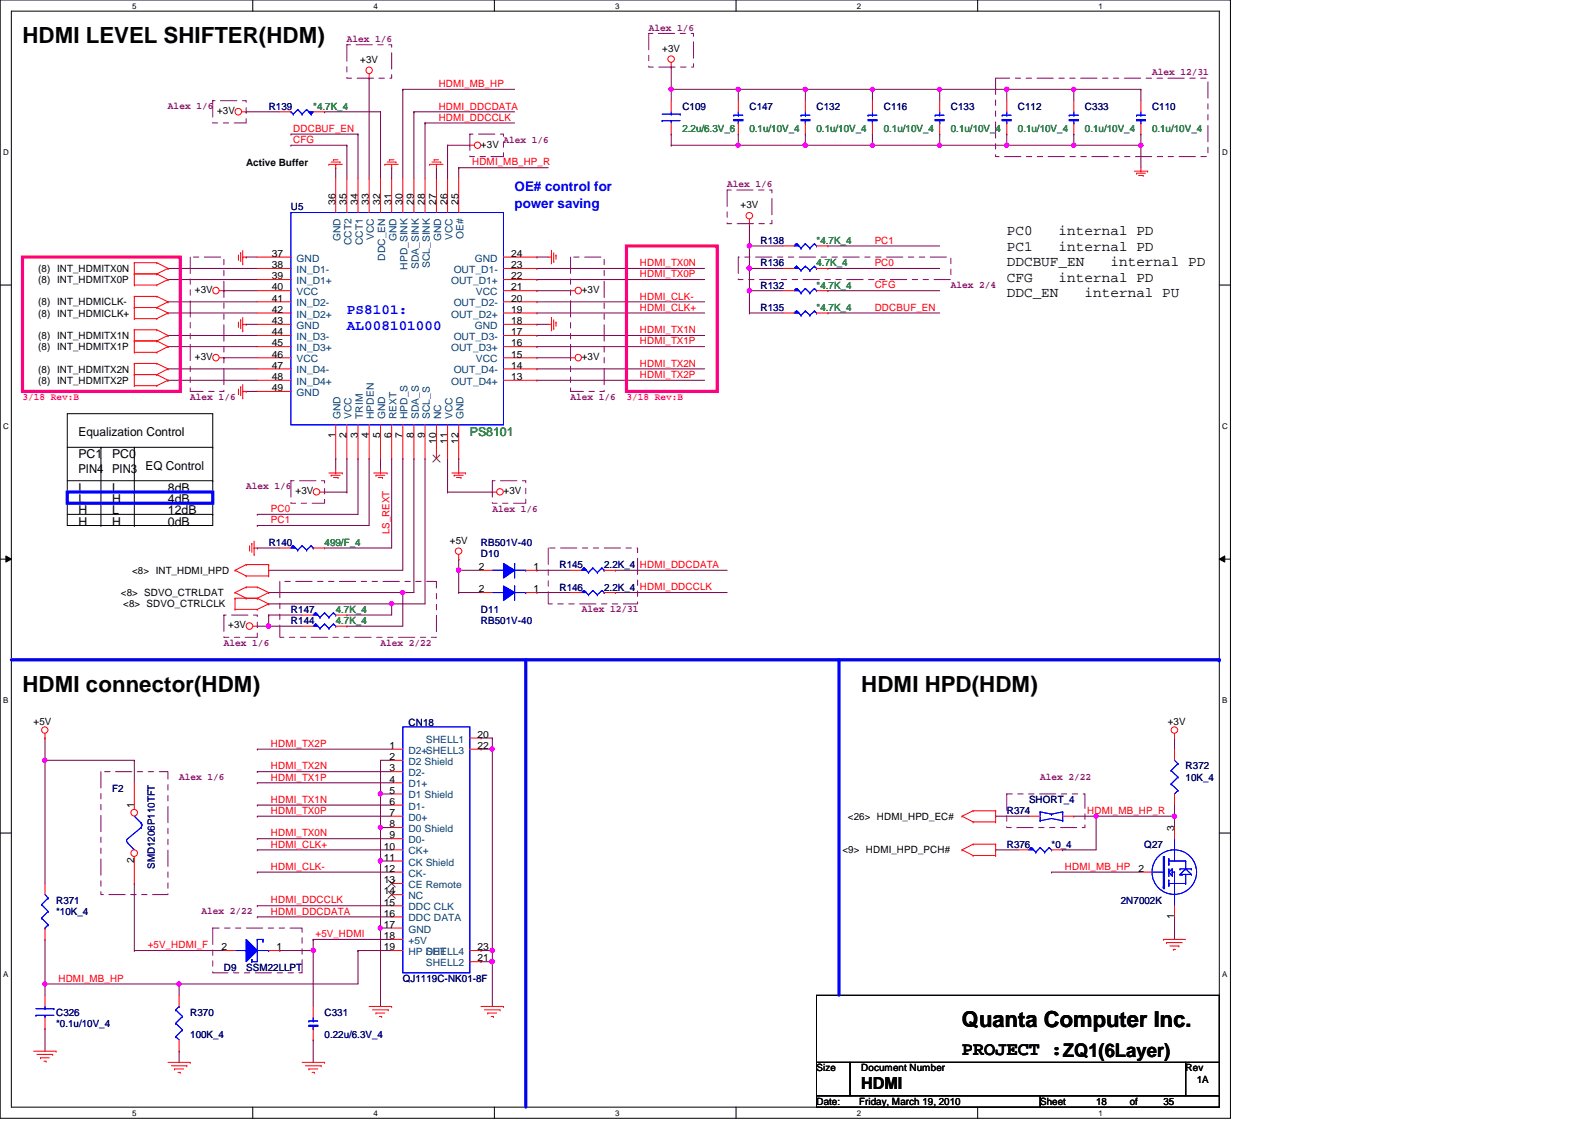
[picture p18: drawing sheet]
<svg xmlns="http://www.w3.org/2000/svg" width="297mm" height="210mm" viewBox="0 0 297 210" stroke-linecap="round" stroke-linejoin="round" font-family="sans-serif">
<defs><g id="words">
<g font-size="4.1">
<text x="4.2" y="8">HDMI LEVEL SHIFTER(HDM)</text>
<text x="4.2" y="128.8">HDMI connector(HDM)</text>
<text x="160.4" y="128.8">HDMI HPD(HDM)</text>
<text x="179.2" y="191.3">Quanta Computer Inc.</text>
</g>
<text font-size="3.5" x="179.2" y="196.5">PROJECT :ZQ1(6Layer)</text>
<text font-size="3.1" x="160.4" y="202.8">HDMI</text>
<g font-size="2.7">
<text x="187.5" y="43.8">PC0</text>
<text x="187.5" y="46.7">PC1</text>
<text x="197.1" y="43.8">internal PD</text>
<text x="197.1" y="46.7">internal PD</text>
<text x="187.5" y="49.6">DDCBUF_EN</text>
<text x="187.5" y="52.5">CFG</text>
<text x="197.1" y="52.5">internal PD</text>
<text x="206.8" y="49.6">internal PD</text>
<text x="187.5" y="55.3">DDC_EN</text>
<text x="202" y="55.3">internal PU</text>
</g>
<g font-size="2.7" fill="#00f">
<text x="64.6" y="58.5">PS8101:</text>
<text x="64.6" y="61.5">AL008101000</text>
</g>
<g font-size="2.5" fill="#00f">
<text x="95.8" y="35.6">OE# control for</text>
<text x="95.8" y="38.7">power saving</text>
</g>
<g font-size="2.3">
<text x="14.6" y="81.2">Equalization Control</text>
<text x="14.6" y="85.4">PC1</text>
<text x="14.6" y="88.1">PIN4</text>
<text x="20.9" y="85.4">PC0</text>
<text x="20.9" y="88.1">PIN3</text>
<text x="27.1" y="87.5">EQ Control</text>
<text x="14.6" y="93.7">L</text>
<text x="14.6" y="91.6">L</text>
<text x="14.6" y="95.8">H</text>
<text x="20.9" y="91.6">L</text>
<text x="20.9" y="93.7">H</text>
<text x="20.9" y="95.8">L</text>
<text x="31.3" y="91.6">8dB</text>
<text x="31.3" y="95.8">12dB</text>
<text x="31.3" y="93.7">4dB</text>
<text x="14.6" y="97.9">H</text>
<text x="20.9" y="97.9">H</text>
<text x="31.3" y="97.9">0dB</text>
</g>
<text font-size="2.3" fill="#008000" x="87.5" y="81.2">PS8101</text>
<g font-size="1.9" fill="#800080">
<text x="120.8" y="5.7">Alex 1/6</text>
<text x="64.6" y="7.8">Alex 1/6</text>
<text x="214.5" y="14.1">Alex 12/31</text>
<text x="31.3" y="20.3">Alex 1/6</text>
<text x="93.8" y="26.5">Alex 1/6</text>
<text x="135.4" y="34.9">Alex 1/6</text>
<text x="177.1" y="53.6">Alex 2/4</text>
<text x="35.4" y="74.5">Alex 1/6</text>
<text x="106.3" y="74.5">Alex 1/6</text>
<text x="45.8" y="91.1">Alex 1/6</text>
<text x="91.7" y="95.3">Alex 1/6</text>
<text x="108.3" y="114">Alex 12/31</text>
<text x="41.7" y="120.3">Alex 1/6</text>
<text x="70.9" y="120.3">Alex 2/22</text>
<text x="33.4" y="145.3">Alex 1/6</text>
<text x="193.7" y="145.3">Alex 2/22</text>
<text x="37.5" y="170.3">Alex 2/22</text>
</g>
<g font-size="1.9">
<text x="67.1" y="11.7">+3V</text>
<text x="123.3" y="9.6">+3V</text>
<text x="40.4" y="21.3">+3V</text>
<text x="89.6" y="27.5">+3V</text>
<text x="45.8" y="30.9">Active Buffer</text>
<text x="62.5" y="38.1" transform="rotate(-90 62.5 38.1)">36</text>
<text x="64.6" y="38.1" transform="rotate(-90 64.6 38.1)">35</text>
<text x="66.6" y="38.1" transform="rotate(-90 66.6 38.1)">34</text>
<text x="68.7" y="38.1" transform="rotate(-90 68.7 38.1)">33</text>
<text x="70.8" y="38.1" transform="rotate(-90 70.8 38.1)">32</text>
<text x="72.9" y="38.1" transform="rotate(-90 72.9 38.1)">31</text>
<text x="75" y="38.1" transform="rotate(-90 75 38.1)">30</text>
<text x="77" y="38.1" transform="rotate(-90 77 38.1)">29</text>
<text x="79.1" y="38.1" transform="rotate(-90 79.1 38.1)">28</text>
<text x="81.2" y="38.1" transform="rotate(-90 81.2 38.1)">27</text>
<text x="83.3" y="38.1" transform="rotate(-90 83.3 38.1)">26</text>
<text x="85.4" y="38.1" transform="rotate(-90 85.4 38.1)">25</text>
<text x="137.9" y="38.8">+3V</text>
<text x="50.6" y="47.8">37</text>
<text x="95.2" y="47.8">24</text>
<text x="7.1" y="50.6">(8) INT_HDMITX0N</text>
<text x="7.1" y="52.7">(8) INT_HDMITX0P</text>
<text x="50.6" y="50">38</text>
<text x="50.6" y="52">39</text>
<text x="95.2" y="52">22</text>
<text x="95.2" y="50">23</text>
<text x="7.1" y="56.9">(8) INT_HDMICLK-</text>
<text x="7.1" y="59">(8) INT_HDMICLK+</text>
<text x="36.3" y="54.6">+3V</text>
<text x="50.6" y="54.1">40</text>
<text x="50.6" y="56.2">41</text>
<text x="50.6" y="58.3">42</text>
<text x="95.2" y="58.3">19</text>
<text x="95.2" y="56.2">20</text>
<text x="95.2" y="54.1">21</text>
<text x="108.3" y="54.6">+3V</text>
<text x="7.1" y="63.1">(8) INT_HDMITX1N</text>
<text x="7.1" y="65.2">(8) INT_HDMITX1P</text>
<text x="50.6" y="60.4">43</text>
<text x="50.6" y="62.4">44</text>
<text x="50.6" y="64.5">45</text>
<text x="95.2" y="64.5">16</text>
<text x="95.2" y="62.4">17</text>
<text x="95.2" y="60.4">18</text>
<text x="7.1" y="69.4">(8) INT_HDMITX2N</text>
<text x="7.1" y="71.5">(8) INT_HDMITX2P</text>
<text x="36.3" y="67.1">+3V</text>
<text x="50.6" y="66.6">46</text>
<text x="50.6" y="68.7">47</text>
<text x="50.6" y="70.8">48</text>
<text x="95.2" y="68.7">14</text>
<text x="95.2" y="70.8">13</text>
<text x="95.2" y="66.6">15</text>
<text x="108.3" y="67.1">+3V</text>
<text x="50.6" y="72.9">49</text>
<text x="62.5" y="81.6" transform="rotate(-90 62.5 81.6)">1</text>
<text x="64.6" y="81.6" transform="rotate(-90 64.6 81.6)">2</text>
<text x="66.6" y="81.6" transform="rotate(-90 66.6 81.6)">3</text>
<text x="68.7" y="81.6" transform="rotate(-90 68.7 81.6)">4</text>
<text x="70.8" y="81.6" transform="rotate(-90 70.8 81.6)">5</text>
<text x="72.9" y="81.6" transform="rotate(-90 72.9 81.6)">6</text>
<text x="75" y="81.6" transform="rotate(-90 75 81.6)">7</text>
<text x="77" y="81.6" transform="rotate(-90 77 81.6)">8</text>
<text x="79.1" y="81.6" transform="rotate(-90 79.1 81.6)">9</text>
<text x="81.2" y="82.7" transform="rotate(-90 81.2 82.7)">10</text>
<text x="83.3" y="82.7" transform="rotate(-90 83.3 82.7)">11</text>
<text x="85.4" y="82.7" transform="rotate(-90 85.4 82.7)">12</text>
<text x="55" y="92.1">+3V</text>
<text x="93.8" y="92.1">+3V</text>
<text x="83.8" y="101.3">+5V</text>
<text x="24.6" y="106.8">&lt;8&gt; INT_HDMI_HPD</text>
<text x="89.2" y="106.2">2</text>
<text x="99.4" y="106.2">1</text>
<text x="22.5" y="111">&lt;8&gt; SDVO_CTRLDAT</text>
<text x="22.9" y="113.1">&lt;8&gt; SDVO_CTRLCLK</text>
<text x="89.2" y="110.3">2</text>
<text x="99.4" y="110.3">1</text>
<text x="42.5" y="117.1">+3V</text>
<text x="6.3" y="135">+5V</text>
<text x="88.9" y="137.4">20</text>
<text x="217.5" y="135">+3V</text>
<text x="72.5" y="139.5">1</text>
<text x="72.5" y="143.7">3</text>
<text x="72.5" y="141.6">2</text>
<text x="88.9" y="139.5">22</text>
<text x="72.5" y="147.8">5</text>
<text x="72.5" y="145.8">4</text>
<text x="72.5" y="149.9">6</text>
<text x="25" y="150.6" transform="rotate(-90 25 150.6)">1</text>
<text x="72.5" y="152">7</text>
<text x="72.5" y="154.1">8</text>
<text x="157.9" y="152.7">&lt;26&gt; HDMI_HPD_EC#</text>
<text x="218.7" y="154.8" transform="rotate(-90 218.7 154.8)">3</text>
<text x="25" y="160.8" transform="rotate(-90 25 160.8)">2</text>
<text x="71.5" y="160.3">11</text>
<text x="71.5" y="158.2">10</text>
<text x="72.5" y="156.2">9</text>
<text x="156.9" y="158.9">&lt;9&gt; HDMI_HPD_PCH#</text>
<text x="71.5" y="164.5">13</text>
<text x="71.5" y="162.4">12</text>
<text x="71.5" y="166.6">14</text>
<text x="212" y="162.4">2</text>
<text x="71.5" y="168.7">15</text>
<text x="71.5" y="172.8">17</text>
<text x="71.5" y="170.7">16</text>
<text x="218.7" y="171.2" transform="rotate(-90 218.7 171.2)">1</text>
<text x="41.3" y="177">2</text>
<text x="51.5" y="177">1</text>
<text x="71.5" y="177">19</text>
<text x="71.5" y="174.9">18</text>
<text x="88.9" y="179.1">21</text>
<text x="88.9" y="177">23</text>
<text x="152.1" y="199.6">Size</text>
<text x="160.4" y="199.6">Document Number</text>
<text x="220.8" y="199.6">Rev</text>
<text x="222.9" y="201.6">1A</text>
<text x="152.1" y="205.8">Date:</text>
<text x="160" y="205.8">Friday, March 19, 2010</text>
<text x="193.7" y="205.8">Sheet</text>
<text x="204.1" y="205.8">18</text>
<text x="210.4" y="205.8">of</text>
<text x="216.7" y="205.8">35</text>
</g>
<g font-size="1.9" fill="#f00">
<text x="81.7" y="16.2">HDMI_MB_HP</text>
<text x="81.7" y="20.4">HDMI_DDCDATA</text>
<text x="81.7" y="22.5">HDMI_DDCCLK</text>
<text x="54.6" y="24.6">DDCBUF_EN</text>
<text x="54.6" y="26.6">CFG</text>
<text x="87.9" y="30.8">HDMI_MB_HP_R</text>
<text x="162.9" y="45.4">PC1</text>
<text x="119.2" y="51.6">HDMI_TX0P</text>
<text x="119.2" y="49.6">HDMI_TX0N</text>
<text x="162.9" y="53.7">CFG</text>
<text x="162.9" y="49.6">PC0</text>
<text x="119.2" y="55.8">HDMI_CLK-</text>
<text x="119.2" y="57.9">HDMI_CLK+</text>
<text x="162.9" y="57.9">DDCBUF_EN</text>
<text x="119.2" y="64.1">HDMI_TX1P</text>
<text x="119.2" y="62.1">HDMI_TX1N</text>
<text x="119.2" y="68.3">HDMI_TX2N</text>
<text x="119.2" y="70.4">HDMI_TX2P</text>
<text x="50.5" y="95.4">PC0</text>
<text x="50.5" y="97.5">PC1</text>
<text x="72.5" y="99.5" transform="rotate(-90 72.5 99.5)">LS_REXT</text>
<text x="119.2" y="105.8">HDMI_DDCDATA</text>
<text x="119.2" y="109.9">HDMI_DDCCLK</text>
<text x="50.5" y="139.1">HDMI_TX2P</text>
<text x="50.5" y="143.3">HDMI_TX2N</text>
<text x="50.5" y="145.4">HDMI_TX1P</text>
<text x="50.5" y="149.5">HDMI_TX1N</text>
<text x="50.5" y="151.6">HDMI_TX0P</text>
<text x="50.5" y="155.8">HDMI_TX0N</text>
<text x="202.5" y="151.6">HDMI_MB_HP_R</text>
<text x="50.5" y="157.9">HDMI_CLK+</text>
<text x="50.5" y="162">HDMI_CLK-</text>
<text x="198.3" y="162">HDMI_MB_HP</text>
<text x="50.5" y="170.3">HDMI_DDCDATA</text>
<text x="50.5" y="168.3">HDMI_DDCCLK</text>
<text x="27.5" y="176.6">+5V_HDMI_F</text>
<text x="58.8" y="174.5">+5V_HDMI</text>
<text x="10.9" y="182.8">HDMI_MB_HP</text>
</g>
<g font-size="1.9" fill="#000080">
<text x="50" y="20.4">R139</text>
<text x="127.1" y="20.4">C109</text>
<text x="139.6" y="20.4">C147</text>
<text x="152.1" y="20.4">C132</text>
<text x="164.6" y="20.4">C116</text>
<text x="177.1" y="20.4">C133</text>
<text x="189.6" y="20.4">C112</text>
<text x="202.1" y="20.4">C333</text>
<text x="214.5" y="20.4">C110</text>
<text x="54.2" y="39.2">U5</text>
<text x="141.6" y="45.4">R138</text>
<text x="141.6" y="53.8">R132</text>
<text x="141.6" y="49.6">R136</text>
<text x="141.6" y="57.9">R135</text>
<text x="50" y="101.6">R140</text>
<text x="89.6" y="101.6">RB501V-40</text>
<text x="89.6" y="103.8">D10</text>
<text x="104.2" y="105.8">R145</text>
<text x="112.5" y="105.8">2.2K_4</text>
<text x="104.2" y="110">R146</text>
<text x="112.5" y="110">2.2K_4</text>
<text x="54.2" y="116.2">R144</text>
<text x="54.2" y="114.2">R147</text>
<text x="89.6" y="114.2">D11</text>
<text x="89.6" y="116.2">RB501V-40</text>
<text x="76.1" y="135.2">CN18</text>
<text x="220.8" y="143.3">R372</text>
<text x="20.9" y="147.5">F2</text>
<text x="191.6" y="149.6">SHORT_4</text>
<text x="220.8" y="145.4">10K_4</text>
<text x="187.5" y="151.6">R374</text>
<text x="28.8" y="161.8" transform="rotate(-90 28.8 161.8)">SMD1206P110TFT</text>
<text x="187.5" y="157.9">R376</text>
<text x="195.8" y="157.9">*0_4</text>
<text x="213.1" y="157.9">Q27</text>
<text x="10.5" y="168.3">R371</text>
<text x="10.5" y="170.4">*10K_4</text>
<text x="208.7" y="168.3">2N7002K</text>
<text x="41.7" y="180.8">D9</text>
<text x="45.8" y="180.8">SSM22LLPT</text>
<text x="75" y="182.9">QJ1119C-NK01-8F</text>
<text x="10.5" y="189.1">C326</text>
<text x="10.5" y="191.2">*0.1u/10V_4</text>
<text x="35.4" y="189.1">R370</text>
<text x="60.4" y="189.1">C331</text>
<text x="35.4" y="193.3">100K_4</text>
<text x="60.4" y="193.3">0.22u/6.3V_4</text>
</g>
<g font-size="1.9" fill="#008000">
<text x="58.3" y="20.4">*4.7K_4</text>
<text x="127.1" y="24.6">2.2u/6.3V_6</text>
<text x="139.6" y="24.6">0.1u/10V_4</text>
<text x="152.1" y="24.6">0.1u/10V_4</text>
<text x="164.6" y="24.6">0.1u/10V_4</text>
<text x="177.1" y="24.6">0.1u/10V_4</text>
<text x="189.6" y="24.6">0.1u/10V_4</text>
<text x="202.1" y="24.6">0.1u/10V_4</text>
<text x="214.5" y="24.6">0.1u/10V_4</text>
<text x="152.1" y="45.4">*4.7K_4</text>
<text x="152.1" y="53.8">*4.7K_4</text>
<text x="152.1" y="49.6">4.7K_4</text>
<text x="152.1" y="57.9">*4.7K_4</text>
<text x="60.4" y="101.6">499/F_4</text>
<text x="62.5" y="116.2">4.7K_4</text>
<text x="62.5" y="114.2">4.7K_4</text>
</g>
<g font-size="1.9" fill="#004080">
<text x="63.4" y="44.9" transform="rotate(-90 63.4 44.9)">GND</text>
<text x="65.5" y="45.7" transform="rotate(-90 65.5 45.7)">CCT2</text>
<text x="67.6" y="45.7" transform="rotate(-90 67.6 45.7)">CCT1</text>
<text x="69.6" y="44.7" transform="rotate(-90 69.6 44.7)">VCC</text>
<text x="73.8" y="44.9" transform="rotate(-90 73.8 44.9)">GND</text>
<text x="82.2" y="44.9" transform="rotate(-90 82.2 44.9)">GND</text>
<text x="84.2" y="44.7" transform="rotate(-90 84.2 44.7)">VCC</text>
<text x="86.3" y="44.4" transform="rotate(-90 86.3 44.4)">OE#</text>
<text x="55.2" y="48.7">GND</text>
<text x="55.2" y="50.8">IN_D1-</text>
<text x="55.2" y="52.9">IN_D1+</text>
<text x="71.8" y="48.6" transform="rotate(-90 71.8 48.6)">DDC_EN</text>
<text x="75.9" y="50.2" transform="rotate(-90 75.9 50.2)">HPD_SINK</text>
<text x="78" y="50.1" transform="rotate(-90 78 50.1)">SDA_SINK</text>
<text x="80" y="49.9" transform="rotate(-90 80 49.9)">SCL_SINK</text>
<text x="84" y="52.9">OUT_D1+</text>
<text x="84.5" y="50.8">OUT_D1-</text>
<text x="88.4" y="48.7">GND</text>
<text x="55.2" y="55">VCC</text>
<text x="55.2" y="57.1">IN_D2-</text>
<text x="55.2" y="59.1">IN_D2+</text>
<text x="84" y="59.1">OUT_D2+</text>
<text x="84.5" y="57.1">OUT_D2-</text>
<text x="88.6" y="55">VCC</text>
<text x="55.2" y="61.3">GND</text>
<text x="55.2" y="63.3">IN_D3-</text>
<text x="55.2" y="65.4">IN_D3+</text>
<text x="84" y="65.4">OUT_D3+</text>
<text x="84.5" y="63.3">OUT_D3-</text>
<text x="88.4" y="61.3">GND</text>
<text x="55.2" y="67.5">VCC</text>
<text x="55.2" y="69.6">IN_D4-</text>
<text x="55.2" y="71.7">IN_D4+</text>
<text x="84" y="71.7">OUT_D4+</text>
<text x="84.5" y="69.6">OUT_D4-</text>
<text x="88.6" y="67.5">VCC</text>
<text x="55.2" y="73.7">GND</text>
<text x="63.4" y="78.1" transform="rotate(-90 63.4 78.1)">GND</text>
<text x="65.5" y="78.1" transform="rotate(-90 65.5 78.1)">VCC</text>
<text x="67.6" y="78.1" transform="rotate(-90 67.6 78.1)">TRIM</text>
<text x="69.6" y="78.1" transform="rotate(-90 69.6 78.1)">HPDEN</text>
<text x="71.8" y="78.1" transform="rotate(-90 71.8 78.1)">GND</text>
<text x="73.8" y="78.1" transform="rotate(-90 73.8 78.1)">REXT</text>
<text x="75.9" y="78.1" transform="rotate(-90 75.9 78.1)">HPD_S</text>
<text x="78" y="78.1" transform="rotate(-90 78 78.1)">SDA_S</text>
<text x="80" y="78.1" transform="rotate(-90 80 78.1)">SCL_S</text>
<text x="82.2" y="78.1" transform="rotate(-90 82.2 78.1)">NC</text>
<text x="84.2" y="78.1" transform="rotate(-90 84.2 78.1)">VCC</text>
<text x="86.3" y="78.1" transform="rotate(-90 86.3 78.1)">GND</text>
<text x="76.1" y="140.4">D2+SHELL3</text>
<text x="76.1" y="142.5">D2 Shield</text>
<text x="79.3" y="138.3">SHELL1</text>
<text x="76.1" y="144.6">D2-</text>
<text x="76.1" y="148.7">D1 Shield</text>
<text x="76.1" y="146.6">D1+</text>
<text x="76.1" y="152.9">D0+</text>
<text x="76.1" y="150.8">D1-</text>
<text x="76.1" y="155">D0 Shield</text>
<text x="76.1" y="157.1">D0-</text>
<text x="76.1" y="161.2">CK Shield</text>
<text x="76.1" y="159.1">CK+</text>
<text x="76.1" y="165.4">CE Remote</text>
<text x="76.1" y="163.3">CK-</text>
<text x="76.1" y="167.5">NC</text>
<text x="76.1" y="169.5">DDC CLK</text>
<text x="76.1" y="173.7">GND</text>
<text x="76.1" y="171.6">DDC DATA</text>
<text x="76.1" y="177.9">HP DET</text>
<text x="76.1" y="175.8">+5V</text>
<text x="79.3" y="180">SHELL2</text>
<text x="79.3" y="177.9">SHELL4</text>
</g>
<g font-size="1.9" fill="#ff0080">
<text x="4.2" y="74.5">3/18 Rev:B</text>
<text x="116.7" y="74.5">3/18 Rev:B</text>
</g>
<g font-size="1.5">
<text x="24.6" y="1.6">5</text>
<text x="69.6" y="1.6">4</text>
<text x="114.6" y="1.6">3</text>
<text x="159.6" y="1.6">2</text>
<text x="204.6" y="1.6">1</text>
<text x=".6" y="28.9">D</text>
<text x="227.6" y="28.9">D</text>
<text x=".6" y="79.9">C</text>
<text x="227.6" y="79.9">C</text>
<text x=".6" y="131">B</text>
<text x="227.6" y="131">B</text>
<text x=".6" y="182">A</text>
<text x="227.6" y="182">A</text>
<text x="24.6" y="207.8">5</text>
<text x="69.6" y="207.8">4</text>
<text x="114.6" y="207.8">3</text>
<text x="159.6" y="207.8">2</text>
<text x="204.6" y="207.8">1</text>
</g>
</g></defs>
<path d="M0 0h229.1v208.3h-229.1zM2.1 2.1h225v204.1h-225z" fill="none" stroke="#000" stroke-width=".19"/>
<g fill="#fff">
<path d="M24.6 .3h.8v1.6h-.8z"/>
<path d="M24.6 206.5h.8v1.6h-.8z"/>
</g>
<path d="M47.1 0v2.1M47.1 206.2v2.1" fill="none" stroke="#000" stroke-width=".19"/>
<g fill="#fff">
<path d="M69.6 .3h.8v1.6h-.8z"/>
<path d="M69.6 206.5h.8v1.6h-.8z"/>
</g>
<path d="M92.1 0v2.1M92.1 206.2v2.1" fill="none" stroke="#000" stroke-width=".19"/>
<g fill="#fff">
<path d="M114.6 .3h.8v1.6h-.8z"/>
<path d="M114.6 206.5h.8v1.6h-.8z"/>
</g>
<path d="M137.1 0v2.1M137.1 206.2v2.1" fill="none" stroke="#000" stroke-width=".19"/>
<g fill="#fff">
<path d="M159.6 .3h.8v1.6h-.8z"/>
<path d="M159.6 206.5h.8v1.6h-.8z"/>
</g>
<path d="M182.1 0v2.1M182.1 206.2v2.1" fill="none" stroke="#000" stroke-width=".19"/>
<g fill="#fff">
<path d="M204.6 .3h.8v1.6h-.8z"/>
<path d="M204.6 206.5h.8v1.6h-.8z"/>
<path d="M.6 27.6h1v1.6h-1z"/>
<path d="M227.6 27.6h1.1v1.6h-1.1z"/>
<path d="M.6 78.6h1v1.6h-1z"/>
<path d="M227.6 78.6h1.1v1.6h-1.1z"/>
</g>
<path d="M0 53.1h2.1M227.1 53.1h2" fill="none" stroke="#000" stroke-width=".19"/>
<g fill="#fff">
<path d="M.6 129.6h1v1.7h-1z"/>
<path d="M227.6 129.6h1v1.7h-1z"/>
</g>
<path d="M0 104.1h2.1M1.1 103.5l1 .6-1 .6zM227.1 104.1l1-.6v1.2zM227.1 104.1h2" fill="none" stroke="#000" stroke-width=".19"/>
<path d="M1.1 103.5l1 .6-1 .6zM227.1 104.1l1-.6v1.2z" fill="#000"/>
<g fill="#fff">
<path d="M.6 180.6h1v1.7h-1z"/>
<path d="M227.6 180.6h1v1.7h-1z"/>
</g>
<path d="M0 155.2h2.1M227.1 155.2h2" fill="none" stroke="#000" stroke-width=".19"/>
<g fill="none" stroke="#800040" stroke-width=".19">
<path d="M218.7 137.5h.1M218.7 137.5v2M70.9 141.6h.1M70.9 141.6h2M218.7 152h.1M218.7 152v2.1M8.4 175h.1M8.4 175v8.3M70.9 172.8h.1M70.9 172.8h2M70.9 172.8v14.7M218.7 170.8h.1"/>
<path d="M218.7 170.8v4.2M58.3 193.7h.1M58.3 193.7v4.2"/>
</g>
<circle cx="70.8" cy="172.8" r=".38" fill="#f0f"/>
<circle cx="70.8" cy="172.8" r=".38" fill="none" stroke="#f0f" stroke-width=".19"/>
<path d="M70.9 147.9h.1M70.9 147.9v6.2" fill="none" stroke="#800040" stroke-width=".19"/>
<circle cx="70.8" cy="147.8" r=".39" fill="#f0f"/>
<circle cx="70.8" cy="147.8" r=".39" fill="none" stroke="#f0f" stroke-width=".19"/>
<path d="M70.9 154.1h.1M70.9 141.6h.1M70.9 154.1h2M70.9 141.6v6.3M70.9 154.1v6.3M70.9 160.4h.1M70.9 160.4h2" fill="none" stroke="#800040" stroke-width=".19"/>
<circle cx="70.8" cy="154.1" r=".38" fill="#f0f"/>
<circle cx="70.8" cy="154.1" r=".38" fill="none" stroke="#f0f" stroke-width=".19"/>
<path d="M70.9 147.9h.1M70.9 147.9h2M70.9 160.4h.1M70.9 160.4v12.4" fill="none" stroke="#800040" stroke-width=".19"/>
<circle cx="70.8" cy="160.3" r=".39" fill="#f0f"/>
<circle cx="70.8" cy="160.3" r=".39" fill="none" stroke="#f0f" stroke-width=".19"/>
<path d="M89.6 139.5h.1M89.6 139.5h2.1M89.6 177h.1M89.6 177h2.1M91.7 177h.1M91.7 177v2.1" fill="none" stroke="#800040" stroke-width=".19"/>
<circle cx="91.6" cy="179.1" r=".39" fill="#f0f"/>
<circle cx="91.6" cy="179.1" r=".39" fill="none" stroke="#f0f" stroke-width=".19"/>
<circle cx="91.6" cy="177" r=".39" fill="#f0f"/>
<circle cx="91.6" cy="177" r=".39" fill="none" stroke="#f0f" stroke-width=".19"/>
<path d="M89.6 179.1h.1M89.6 179.1h2.1M91.7 179.1h.1M91.7 179.1v8.4" fill="none" stroke="#800040" stroke-width=".19"/>
<circle cx="91.6" cy="179.1" r=".39" fill="#f0f"/>
<circle cx="91.6" cy="179.1" r=".39" fill="none" stroke="#f0f" stroke-width=".19"/>
<g fill="none" stroke="#800040" stroke-width=".19">
<path d="M89.6 137.5h.1M89.6 137.5h2.1M91.7 137.5h.1M91.7 139.5h.1M91.7 137.5v39.5M25 177h.1M25 177h16.7M47.9 170.8h.1M47.9 168.7h.1M47.9 170.8h25M47.9 168.7h25M58.3 175h.1"/>
<path d="M58.3 175h14.6M33.4 195.8h.1M33.4 195.8v2.1"/>
</g>
<circle cx="91.6" cy="139.5" r=".39" fill="#f0f"/>
<circle cx="91.6" cy="139.5" r=".39" fill="none" stroke="#f0f" stroke-width=".19"/>
<path d="M52.1 177h.1M52.1 177h6.2M58.3 177h.1M58.3 177v10.5" fill="none" stroke="#800040" stroke-width=".19"/>
<circle cx="58.3" cy="177" r=".39" fill="#f0f"/>
<circle cx="58.3" cy="177" r=".39" fill="none" stroke="#f0f" stroke-width=".19"/>
<path d="M72.9 112.5h.1M72.9 112.5h6.3" fill="none" stroke="#800040" stroke-width=".19"/>
<circle cx="72.9" cy="112.4" r=".39" fill="#f0f"/>
<circle cx="72.9" cy="112.4" r=".39" fill="none" stroke="#f0f" stroke-width=".19"/>
<path d="M47.9 116.6h.1M50 114.6h.1M50 114.6v2h-2.1M50 114.6h6.3M75 110.4h.1M75 110.4h2.1" fill="none" stroke="#800040" stroke-width=".19"/>
<circle cx="75" cy="110.4" r=".39" fill="#f0f"/>
<circle cx="75" cy="110.4" r=".39" fill="none" stroke="#f0f" stroke-width=".19"/>
<path d="M50 112.5h.1M50 110.4h.1M50 116.6h.1M50 112.5h22.9M50 110.4h25M50 116.6h6.3M64.6 114.6h.1M72.9 112.5h.1M72.9 112.5v2.1h-8.3M75 110.4h.1M75 110.4v6.2" fill="none" stroke="#800040" stroke-width=".19"/>
<circle cx="50" cy="116.6" r=".39" fill="#f0f"/>
<circle cx="50" cy="116.6" r=".39" fill="none" stroke="#f0f" stroke-width=".19"/>
<g fill="none" stroke="#800040" stroke-width=".19">
<path d="M68.7 14.6h.1M68.7 14.6v18.7M75 16.6h.1M75 16.6h20.8M75 16.6v16.7M45.8 20.8h.1M45.8 20.8h6.3M54.2 25h.1M54.2 27.1h.1M54.2 25h12.5M54.2 27.1h10.4M60.4 20.8h.1"/>
<path d="M60.4 20.8h10.5M62.5 31.2h.1M62.5 31.2v2.1M64.6 27.1h.1M64.6 27.1v6.2M66.7 25h.1M66.7 25v8.3M70.9 20.8h.1M70.9 20.8v12.5M72.9 31.2h.1M72.9 31.2v2.1M77.1 20.8h.1"/>
<path d="M77.1 20.8h18.7M77.1 20.8v12.5M79.2 22.9h.1M79.2 22.9h16.6M79.2 22.9v10.4M81.3 31.2h.1M81.3 31.2v2.1M83.4 27.1h.1M83.4 27.1v6.2M85.4 31.2h.1M85.4 31.2h16.7M85.4 31.2v2.1"/>
<path d="M41.7 54.1h.1M41.7 54.1h6.2M45.8 47.9h.1M45.8 47.9h2.1M100 54.1h.1M100 47.9h.1M100 54.1h6.3M100 47.9h2.1M41.7 66.6h.1M41.7 66.6h6.2M45.8 72.9h.1M45.8 60.4h.1"/>
<path d="M45.8 72.9h2.1M45.8 60.4h2.1M100 60.4h.1M100 66.6h.1M100 60.4h2.1M100 66.6h6.3M47.9 97.9h.1M47.9 95.8h.1M62.5 85.4h.1M62.5 85.4v2.1M64.6 85.4h.1M64.6 85.4v6.3"/>
<path d="M66.7 85.4h.1M66.7 85.4v10.4h-18.8M68.7 85.4h.1M68.7 85.4v12.5h-20.8M70.9 85.4h.1M70.9 85.4v2.1M72.9 85.4h.1M72.9 85.4v16.7h-12.5M75 85.4h.1M75 85.4v20.8h-25M77.1 85.4h.1M77.1 85.4v25"/>
<path d="M79.2 85.4h.1M79.2 85.4v27.1M83.4 85.4h.1M83.4 85.4v6.3M85.4 85.4h.1M85.4 85.4v2.1M47.9 102.1h.1M47.9 102.1h4.2M50 106.2h.1M60.4 102.1h.1M64.6 116.6h.1M64.6 116.6h10.4"/>
<path d="M8.4 141.6h.1M8.4 141.6v22.9M8.4 183.3h.1M8.4 191.6h.1M8.4 183.3v2.1M8.4 191.6v4.2"/>
</g>
<circle cx="8.3" cy="141.6" r=".38" fill="#f0f"/>
<circle cx="8.3" cy="141.6" r=".38" fill="none" stroke="#f0f" stroke-width=".19"/>
<path d="M25 164.5h.1M25 164.5v12.5M8.4 183.3h.1M8.4 183.3h25M33.4 183.3h.1M33.4 183.3v2.1" fill="none" stroke="#800040" stroke-width=".19"/>
<circle cx="8.3" cy="183.3" r=".38" fill="#f0f"/>
<circle cx="8.3" cy="183.3" r=".38" fill="none" stroke="#f0f" stroke-width=".19"/>
<path d="M125 16.6h.1M125 16.6v2.2M162.5 16.6h.1M162.5 16.6v2.2M162.5 25h.1M162.5 25v2.1M175 25h.1M175 25v2.1" fill="none" stroke="#800040" stroke-width=".19"/>
<circle cx="125" cy="16.6" r=".39" fill="#f0f"/>
<circle cx="125" cy="16.6" r=".39" fill="none" stroke="#f0f" stroke-width=".19"/>
<path d="M125 16.6h.1M125 16.6h12.5M137.5 16.6h.1M137.5 16.6v2.2M137.5 25h.1M137.5 27.1h.1M137.5 25v2.1M137.5 27.1h12.5" fill="none" stroke="#800040" stroke-width=".19"/>
<circle cx="150" cy="27" r=".39" fill="#f0f"/>
<circle cx="150" cy="27" r=".39" fill="none" stroke="#f0f" stroke-width=".19"/>
<circle cx="137.5" cy="27" r=".39" fill="#f0f"/>
<circle cx="137.5" cy="27" r=".39" fill="none" stroke="#f0f" stroke-width=".19"/>
<path d="M137.5 16.6h.1M137.5 16.6h12.5M150 25h.1M150 25v2.1" fill="none" stroke="#800040" stroke-width=".19"/>
<circle cx="150" cy="16.6" r=".39" fill="#f0f"/>
<circle cx="150" cy="16.6" r=".39" fill="none" stroke="#f0f" stroke-width=".19"/>
<circle cx="137.5" cy="16.6" r=".39" fill="#f0f"/>
<circle cx="137.5" cy="16.6" r=".39" fill="none" stroke="#f0f" stroke-width=".19"/>
<path d="M150 16.6h.1M150 16.6v2.2M150 16.6h12.5M175 16.6h.1M175 16.6v2.2" fill="none" stroke="#800040" stroke-width=".19"/>
<circle cx="162.5" cy="16.6" r=".38" fill="#f0f"/>
<circle cx="162.5" cy="16.6" r=".38" fill="none" stroke="#f0f" stroke-width=".19"/>
<g fill="none" stroke="#800040" stroke-width=".19">
<path d="M162.5 16.6h.1M162.5 16.6h12.5M125 25h.1M125 25v2.1M47.9 139.5h.1M47.9 139.5h25M47.9 152h.1M47.9 145.8h.1M47.9 158.3h.1M47.9 149.9h.1M47.9 156.2h.1M47.9 143.7h.1"/>
<path d="M47.9 152h25M47.9 145.8h25M47.9 158.3h25M47.9 149.9h25M47.9 156.2h25M47.9 143.7h25M197.9 158.3h.1M204.1 152h.1M204.1 152v6.3h-6.2M47.9 162.4h.1M47.9 162.4h25"/>
</g>
<circle cx="204.1" cy="152" r=".38" fill="#f0f"/>
<circle cx="204.1" cy="152" r=".38" fill="none" stroke="#f0f" stroke-width=".19"/>
<g fill="none" stroke="#800040" stroke-width=".19">
<path d="M85.4 106.2h.1M85.4 110.4h.1M85.4 106.2h4.2M85.4 110.4h4.2M100 106.2h.1M100 110.4h.1M100 106.2h6.3M100 110.4h6.3M114.6 110.4h.1M114.6 106.2h.1M114.6 106.2h20.8M114.6 110.4h20.8"/>
<path d="M8.4 137.5h.1M8.4 137.5v4.1M8.4 141.6h.1M8.4 141.6h16.6M25 141.6h.1M25 141.6v4.2M185.4 152h.1M185.4 158.3h.1M185.4 152h6.2M185.4 158.3h4.2M200 152h.1M200 152h4.1"/>
<path d="M66.7 177h.1M66.7 177h6.2M66.7 177v6.3h-33.3M33.4 183.3h.1"/>
</g>
<circle cx="33.3" cy="183.3" r=".39" fill="#f0f"/>
<circle cx="33.3" cy="183.3" r=".39" fill="none" stroke="#f0f" stroke-width=".19"/>
<path d="M204.1 152h.1M204.1 152h14.6M58.3 175h.1M58.3 175v2" fill="none" stroke="#800040" stroke-width=".19"/>
<circle cx="218.7" cy="152" r=".39" fill="#f0f"/>
<circle cx="218.7" cy="152" r=".39" fill="none" stroke="#f0f" stroke-width=".19"/>
<path d="M85.4 106.2h.1M85.4 106.2v4.2M218.7 149.9h.1M218.7 149.9v2.1" fill="none" stroke="#800040" stroke-width=".19"/>
<circle cx="85.4" cy="106.2" r=".4" fill="#f0f"/>
<circle cx="85.4" cy="106.2" r=".4" fill="none" stroke="#f0f" stroke-width=".19"/>
<path d="M139.6 54.1h.1M139.6 54.1v4.2M85.4 104.1h.1M85.4 104.1v2.1" fill="none" stroke="#800040" stroke-width=".19"/>
<circle cx="139.5" cy="54.1" r=".4" fill="#f0f"/>
<circle cx="139.5" cy="54.1" r=".4" fill="none" stroke="#f0f" stroke-width=".19"/>
<path d="M139.6 58.3h.1M139.6 54.1h.1M139.6 50h.1M139.6 58.3h6.2M139.6 54.1h6.2M139.6 50v4.1" fill="none" stroke="#800040" stroke-width=".19"/>
<circle cx="139.6" cy="49.9" r=".39" fill="#f0f"/>
<circle cx="139.6" cy="49.9" r=".39" fill="none" stroke="#f0f" stroke-width=".19"/>
<path d="M139.6 45.8h.1M139.6 45.8v4.2M154.2 54.1h.1M154.2 45.8h.1M154.2 58.3h.1M154.2 54.1h20.8M154.2 45.8h20.8M154.2 58.3h20.8" fill="none" stroke="#800040" stroke-width=".19"/>
<circle cx="139.6" cy="49.9" r=".39" fill="#f0f"/>
<circle cx="139.6" cy="49.9" r=".39" fill="none" stroke="#f0f" stroke-width=".19"/>
<circle cx="139.5" cy="45.8" r=".4" fill="#f0f"/>
<circle cx="139.5" cy="45.8" r=".4" fill="none" stroke="#f0f" stroke-width=".19"/>
<g fill="none" stroke="#800040" stroke-width=".19">
<path d="M125 27.1h.1M125 27.1h12.5M150 27.1h.1M150 27.1h12.5M139.6 45.8h.1M139.6 50h.1M139.6 41.7h.1M139.6 45.8h6.2M139.6 50h6.2M139.6 41.7v4.1M154.2 50h.1M154.2 50h20.8"/>
<path d="M195.8 162.4h.1M195.8 162.4h16.7"/>
</g>
<circle cx="150" cy="27" r=".39" fill="#f0f"/>
<circle cx="150" cy="27" r=".39" fill="none" stroke="#f0f" stroke-width=".19"/>
<path d="M162.5 27.1h.1M162.5 27.1h12.5" fill="none" stroke="#800040" stroke-width=".19"/>
<circle cx="162.5" cy="27" r=".38" fill="#f0f"/>
<circle cx="162.5" cy="27" r=".38" fill="none" stroke="#f0f" stroke-width=".19"/>
<path d="M175 16.6h.1M175 16.6h12.5" fill="none" stroke="#800040" stroke-width=".19"/>
<circle cx="187.5" cy="16.6" r=".39" fill="#f0f"/>
<circle cx="187.5" cy="16.6" r=".39" fill="none" stroke="#f0f" stroke-width=".19"/>
<circle cx="175" cy="16.6" r=".38" fill="#f0f"/>
<circle cx="175" cy="16.6" r=".38" fill="none" stroke="#f0f" stroke-width=".19"/>
<path d="M187.5 16.6h.1M187.5 16.6v2.2M212.5 16.6h.1M212.5 16.6v2.2M175 27.1h.1M187.5 25h.1M187.5 25v2.1h-12.5" fill="none" stroke="#800040" stroke-width=".19"/>
<circle cx="175" cy="27" r=".38" fill="#f0f"/>
<circle cx="175" cy="27" r=".38" fill="none" stroke="#f0f" stroke-width=".19"/>
<path d="M200 16.6h.1M200 16.6h12.5" fill="none" stroke="#800040" stroke-width=".19"/>
<circle cx="200" cy="16.6" r=".39" fill="#f0f"/>
<circle cx="200" cy="16.6" r=".39" fill="none" stroke="#f0f" stroke-width=".19"/>
<path d="M200 25h.1M200 25v2.1" fill="none" stroke="#800040" stroke-width=".19"/>
<circle cx="200" cy="27" r=".39" fill="#f0f"/>
<circle cx="200" cy="27" r=".39" fill="none" stroke="#f0f" stroke-width=".19"/>
<path d="M200 16.6h.1M200 16.6v2.2M187.5 27.1h.1M187.5 27.1h12.5" fill="none" stroke="#800040" stroke-width=".19"/>
<circle cx="187.5" cy="27" r=".39" fill="#f0f"/>
<circle cx="187.5" cy="27" r=".39" fill="none" stroke="#f0f" stroke-width=".19"/>
<path d="M187.5 16.6h.1M187.5 16.6h12.5M212.5 27.1h.1M212.5 27.1v4.1" fill="none" stroke="#800040" stroke-width=".19"/>
<circle cx="187.5" cy="16.6" r=".39" fill="#f0f"/>
<circle cx="187.5" cy="16.6" r=".39" fill="none" stroke="#f0f" stroke-width=".19"/>
<path d="M200 27.1h.1M200 27.1h12.5" fill="none" stroke="#800040" stroke-width=".19"/>
<circle cx="212.5" cy="27" r=".39" fill="#f0f"/>
<circle cx="212.5" cy="27" r=".39" fill="none" stroke="#f0f" stroke-width=".19"/>
<g fill="none" stroke="#800040" stroke-width=".19">
<path d="M125 12.5h.1M125 12.5v4.1M83.4 27.1h.1M83.4 27.1h4.1M212.5 25h.1M212.5 25v2.1M31.3 50h.1M31.3 52.1h.1M31.3 58.3h.1M31.3 56.2h.1M31.3 50h16.6M31.3 52.1h16.6"/>
<path d="M31.3 58.3h16.6M31.3 56.2h16.6M100 52.1h.1M100 50h.1M100 56.2h.1M100 58.3h.1M100 50h31.2M100 52.1h31.2M100 58.3h31.2M100 56.2h31.2M31.3 64.6h.1M31.3 62.5h.1"/>
<path d="M31.3 70.8h.1M31.3 68.7h.1M31.3 64.6h16.6M31.3 62.5h16.6M31.3 70.8h16.6M31.3 68.7h16.6M100 68.7h.1M100 70.8h.1M100 64.6h.1M100 62.5h.1M100 64.6h31.2M100 62.5h31.2"/>
<path d="M100 70.8h31.2M100 68.7h31.2M60.4 91.7h4.2M64.6 91.7h.1M83.4 91.7h.1M83.4 91.7h8.3"/>
</g>
<g fill="none" stroke="#f00" stroke-width=".19">
<path d="M68.7 14.6h.1M68.7 13.8v.8M125 12.5h.1M125 11.6v.9M45 20.8h.8M45.8 20.8h.1M61.3 30.6h.1M61.3 30.6h2.5M61.7 30.2h1.6M62.1 29.8h.1M62.1 29.8h.8M62.5 30.6h.1"/>
<path d="M62.5 30.6v.6M63.3 30.2h.1M71.7 30.6h.1M71.7 30.6h2.5M72.1 30.2h1.6M72.5 29.8h.1M72.5 29.8h.9M72.9 30.6h.1M72.9 30.6v.6M73.7 30.2h.1M80 30.6h.1M80 30.6h2.5"/>
<path d="M80.4 30.2h1.7M80.9 29.8h.1M80.9 29.8h.8M81.3 30.6h.1M81.3 30.6v.6M82.1 30.2h.1M87.5 27.1h.1M87.5 27.1h.8M211.2 31.9h2.5M211.7 32.3h.1M211.7 32.3h1.6M212 32.7h.9"/>
<path d="M212.5 31.9h.1M212.5 31.2v.7M212.9 32.7h.1M213.7 31.9h.1M25 55.2h.1M25 57.3h.1M25 59.4h.1M25 48.9h.1M25 51h.1M25 53.1h.1M25 55.2h4.2M25 48.9v4.2"/>
<path d="M25 55.2v4.2M25 57.3h4.2M25 59.4h4.2M25 48.9h4.2M25 51h4.2M25 53.1h4.2M29.2 55.2h.1M29.2 57.3h.1M29.2 59.4h.1M29.2 48.9h.1M29.2 51h.1M29.2 53.1h.1"/>
<path d="M29.2 55.2l2.1 1M29.2 57.3l2.1 1M29.2 48.9l2.1 1.1M29.2 51l2.1 1.1M31.3 56.2h.1M31.3 58.3h.1M31.3 50h.1M31.3 52.1h.1M31.3 56.2l-2.1 1.1M31.3 58.3l-2.1 1.1M31.3 50l-2.1 1M31.3 52.1l-2.1 1"/>
<path d="M40.8 54.1h.9M41.7 54.1h.1M44.4 48.3h.1M44.4 47.5v.8M44.4 60v.8M44.8 47.1h.1M44.8 59.6h.1M44.8 47.1v1.6M44.8 59.6v1.6M45.2 47.9h.1M45.2 49.1h.1M45.2 46.7v2.4"/>
<path d="M45.2 59.1v2.5M45.2 47.9h.6M102.1 47.9h.6M102.7 59.1h.1M102.7 47.9h.1M102.7 46.7h.1M102.7 46.7v2.4M102.7 59.1v2.5M103.1 48.7h.1M103.1 47.1v1.6M103.1 59.6v1.6M103.5 60h.1"/>
<path d="M103.5 47.5h.1M103.5 47.5v.8M103.5 60v.8M106.3 54.1h.1M106.3 54.1h.8M139.6 41.7h.1M139.6 40.8v.9M25 61.4h.1M25 63.5h.1M25 65.6h.1M25 67.7h.1M25 69.8h.1"/>
<path d="M25 71.8h.1M25 61.4v4.2M25 67.7v4.1M25 61.4h4.2M25 63.5h4.2M25 65.6h4.2M25 67.7h4.2M25 69.8h4.2M25 71.8h4.2M29.2 61.4h.1M29.2 63.5h.1M29.2 65.6h.1"/>
<path d="M29.2 67.7h.1M29.2 69.8h.1M29.2 71.8h.1M29.2 61.4l2.1 1.1M29.2 63.5l2.1 1.1M29.2 67.7l2.1 1M29.2 69.8l2.1 1M31.3 62.5h.1M31.3 64.6h.1M31.3 68.7h.1M31.3 70.8h.1M31.3 62.5l-2.1 1"/>
<path d="M31.3 64.6l-2.1 1M31.3 68.7l-2.1 1.1M31.3 70.8l-2.1 1M40.8 66.6h.9M41.7 66.6h.1M44.4 73.3h.1M44.4 60.8h.1M44.4 72.5v.8M44.8 72.1h.1M44.8 72.1v1.6M45.2 72.9h.1M45.2 74.1h.1"/>
<path d="M45.2 60.4h.1M45.2 61.6h.1M45.2 72.9h.6M45.2 71.6v2.5M45.2 60.4h.6M102.1 60.4h.6M102.7 60.4h.1M103.1 61.2h.1M106.3 66.6h.1M106.3 66.6h.8M59.6 91.7h.8M60.4 91.7h.1"/>
<path d="M61.3 88.1h2.5M61.7 88.5h.1M61.7 88.5h1.6M62.1 88.9h.8M62.5 88.1h.1M62.5 87.5v.6M62.9 88.9h.1M63.8 88.1h.1M69.6 88.1h2.5M70 88.5h.1M70 88.5h1.7M70.4 88.9h.8"/>
<path d="M70.9 88.1h.1M70.9 87.5v.6M71.2 88.9h.1M72.1 88.1h.1M84.2 88.1h2.5M84.6 88.5h.1M84.6 88.5h1.7M85 88.9h.8M85.4 88.1h.1M85.4 87.5v.6M85.8 88.9h.1M86.7 88.1h.1"/>
<path d="M91.7 91.7h.1M91.7 91.7h.8M43.8 106.2h.1M43.8 110.4h.1M43.8 111.4h.1M43.8 113.5h.1M43.8 106.2l2 1.1M43.8 111.4h4.1M43.8 110.4l2 1M43.8 111.4v2.1M43.8 113.5h4.1M45.8 105.2h.1"/>
<path d="M45.8 107.3h.1M45.8 109.3h.1M45.8 111.4h.1M45.8 105.2h4.2M45.8 105.2l-2 1M45.8 107.3h4.2M45.8 109.3l-2 1.1M45.8 109.3h2.1M46.5 102.4h.1M46.5 101.6v.8M46.9 101.2h.1M46.9 101.2v1.7"/>
<path d="M47.1 116.6h.8M47.3 102.1h.1M47.3 103.3h.1M47.3 102.1h.6M47.3 100.8v2.5M47.9 109.3h.1M47.9 111.4h.1M47.9 113.5h.1M47.9 116.6h.1M47.9 109.3l2.1 1.1M47.9 111.4l2.1 1.1M50 107.3h.1"/>
<path d="M50 105.2h.1M50 110.4h.1M50 112.5h.1M50 105.2v2.1M50 110.4l-2.1 1M50 112.5l-2.1 1M85.4 104.1h.1M85.4 103.3v.8M8.4 137.5h.1M8.4 136.6v.9M218.7 137.5h.1M218.7 136.6v.9"/>
<path d="M179.2 152h.1M179.2 158.3h.1M179.2 152l2 1.1M179.2 158.3l2 1M181.2 151h.1M181.2 153.1h.1M181.2 157.2h.1M181.2 159.3h.1M181.2 151h4.2M181.2 151l-2 1M181.2 153.1h4.2M181.2 157.2h4.2"/>
<path d="M181.2 157.2l-2 1.1M181.2 159.3h4.2M185.4 153.1h.1M185.4 151h.1M185.4 159.3h.1M185.4 157.2h.1M185.4 151v2.1M185.4 157.2v2.1M216.7 175h.1M216.7 175h4.1M217.3 175.6h.1M217.3 175.6h2.9"/>
<path d="M217.9 176.2h1.6M218.5 176.8h.1M218.5 176.8h.4M219.5 176.2h.1M6.3 195.8h4.2M6.9 196.4h2.9M7.5 197h.1M7.5 197h1.7M8.2 197.7h.4M8.6 197.7h.1M9.8 196.4h.1M10.5 195.8h.1"/>
<path d="M31.3 197.9h4.1M31.9 198.5h2.9M32.5 199.1h.1M32.5 199.1h1.7M33.1 199.7h.5M33.6 199.7h.1M34.8 198.5h.1M35.4 197.9h.1M56.3 197.9h4.1M56.9 198.5h2.9M57.5 199.1h.1M57.5 199.1h1.7"/>
<path d="M58.1 199.7h.4M58.5 199.7h.1M59.8 198.5h.1M60.4 197.9h.1M68.7 187.5h4.2M69.4 188.1h2.9M70 188.7h.1M70 188.7h1.7M70.7 189.3h.4M71.1 189.3h.1M72.3 188.1h.1M72.9 187.5h.1"/>
<path d="M89.6 187.5h4.2M90.2 188.1h2.9M90.8 188.7h.1M90.8 188.7h1.7M91.5 189.3h.4M91.9 189.3h.1M93.1 188.1h.1M93.8 187.5h.1"/>
<circle cx="68.7" cy="13.1" r=".6"/>
<circle cx="125" cy="11" r=".61"/>
<circle cx="44.4" cy="20.8" r=".62"/>
<circle cx="88.9" cy="27" r=".59"/>
<circle cx="40.2" cy="54.1" r=".6"/>
<circle cx="107.7" cy="54.1" r=".6"/>
<circle cx="139.6" cy="40.2" r=".61"/>
<circle cx="40.2" cy="66.6" r=".6"/>
<circle cx="107.7" cy="66.6" r=".6"/>
<circle cx="59" cy="91.6" r=".61"/>
<circle cx="93.1" cy="91.6" r=".61"/>
<circle cx="46.5" cy="116.6" r=".62"/>
<circle cx="85.4" cy="102.7" r=".61"/>
<circle cx="8.3" cy="136" r=".59"/>
<circle cx="218.7" cy="136" r=".61"/>
</g>
<path d="M152.1 185.4h75v12.5h-75zM152.1 197.9h6.2v6.2h-6.2zM158.3 197.9h62.5v6.2h-62.5zM220.8 197.9h6.3v6.2h-6.3zM152.1 204.1h41.6v2.1h-41.6zM193.7 204.1h33.4v2.1h-33.4z" fill="none" stroke="#000" stroke-width=".19"/>
<path d="M2.1 122.9h225" fill="none" stroke="#00f" stroke-width=".59"/>
<circle cx="227.1" cy="122.9" r=".3" fill="#00f"/>
<g fill="none" stroke="#000" stroke-width=".19">
<path d="M12.5 77h27.1v20.9h-27.1zM12.5 83.3h27.1M12.5 93.7h27.1M12.5 95.8h27.1M12.5 91.7h27.1M12.5 89.5h27.1M18.8 97.9h.1M18.8 83.3h.1M18.8 83.3v14.6M25 97.9h.1M25 83.3h.1M25 83.3v14.6"/>
<path d="M39.6 83.3h.1M39.6 93.7h.1M39.6 95.8h.1M39.6 91.7h.1M39.6 89.5h.1"/>
</g>
<path d="M120.8 6.2h8.4v6.3h-8.4zM18.8 143.7h12.5v22.9h-12.5z" fill="none" stroke="#800080" stroke-width=".19" stroke-dasharray="3 1 1 1 1 1"/>
<path d="M97.9 122.9v83.3" fill="none" stroke="#00f" stroke-width=".59"/>
<circle cx="97.9" cy="122.9" r=".3" fill="#00f"/>
<path d="M156.2 122.9v62.5" fill="none" stroke="#00f" stroke-width=".59"/>
<circle cx="156.2" cy="122.9" r=".3" fill="#00f"/>
<g fill="none" stroke="#800080" stroke-width=".19" stroke-dasharray="3 1 1 1 1 1">
<path d="M39.6 18.8h6.2v4.1h-6.2zM64.6 8.3h8.3v6.3h-8.3zM185.4 14.6h39.6v14.6h-39.6zM87.5 25h6.3v4.2h-6.3zM135.4 35.4h8.4v6.3h-8.4zM35.4 47.9h6.3v25h-6.3zM106.3 47.9h6.2v25h-6.2zM137.5 47.9h39.6v4.2h-39.6zM54.2 89.5h6.2v4.2h-6.2zM91.7 89.5h6.2v4.2h-6.2zM41.7 114.6h6.2v4.1h-6.2zM52.1 108.3h29.2v10.4h-29.2z"/>
<path d="M102.1 102.1h16.6v10.4h-16.6zM187.5 147.9h14.6v6.2h-14.6zM39.6 172.8h16.7v8.4h-16.7z"/>
</g>
<path d="M4.2 47.9h29.4v25h-29.4zM116.7 45.8h16.9v27.1h-16.9z" fill="none" stroke="#ff0080" stroke-width=".59"/>
<path d="M12.5 91.7h27.1v2h-27.1z" fill="none" stroke="#00f" stroke-width=".59"/>
<path d="M93.8 104.9l2 1.3-2 1.5z" fill="#00f"/>
<path d="M91.7 106.2h2.1M93.8 104.9l2 1.3-2 1.5zM93.8 106.2h.1M95.8 104.9h.1M95.8 104.9v2.8M95.8 106.2h2.1M97.9 106.2h.1" fill="none" stroke="#00f" stroke-width=".19"/>
<path d="M93.8 104.9l2 1.3-2 1.5z" fill="#00f"/>
<g fill="none" stroke="#00f" stroke-width=".19">
<path d="M91.7 106.2h2.1M93.8 104.9l2 1.3-2 1.5zM93.8 106.2h.1M95.8 104.9h.1M95.8 104.9v2.8M95.8 106.2h2.1M97.9 106.2h.1M108.8 110h.1M108.8 110l-.5 .4M108.8 110l.8 .8M109.6 110.8h.1M110.4 110h.1"/>
<path d="M110.4 110l-.8 .8M110.4 110l.8 .8M111.2 110.8h.1M112.1 110h.1M112.1 110l-.9 .8M112.1 110l.4 .4M112.5 110.4h.1"/>
</g>
<path d="M89.6 106.2h2.1M97.9 106.2h2.1" fill="none" stroke="#f00" stroke-width=".19"/>
<path d="M108.3 110.4l.5-.4 .4 .4-.4-.4 .4 .4z" fill-rule="evenodd" fill="#00f"/>
<g fill="none" stroke="#00f" stroke-width=".19">
<path d="M108.3 110.4l.5-.4 .4 .4-.4-.4 .4 .4zM108.8 110h.1M108.8 110l-.5 .4M108.8 110l.8 .8M109.6 110.8h.1M110.4 110h.1M110.4 110l-.8 .8M110.4 110l.8 .8M111.2 110.8h.1M112.1 110h.1M112.1 110l-.9 .8M112.1 110l.4 .4"/>
<path d="M112.5 110.4h.1"/>
</g>
<path d="M108.3 110.4l.5-.4 .4 .4-.4-.4 .4 .4z" fill-rule="evenodd" fill="#00f"/>
<path d="M108.3 110.4l.5-.4 .4 .4-.4-.4 .4 .4zM23.8 157l1.2 1.3M25 158.3h.1M25 152l1.3 1.3M26.3 153.3h.1M26.3 154.1h.1M26.3 153.2l.2 .5-.3 .4M26.3 154.1l-2.6 2.2-.1 .3 .2 .3" fill="none" stroke="#00f" stroke-width=".19"/>
<path d="M106.3 110.4h2M112.5 110.4h2.1" fill="none" stroke="#f00" stroke-width=".19"/>
<circle cx="25" cy="151.4" r=".62" fill="#fff"/>
<g fill="none" stroke="#f00" stroke-width=".19">
<path d="M25 145.8v4.9"/>
<circle cx="25" cy="151.4" r=".62"/>
</g>
<circle cx="25" cy="158.9" r=".62" fill="#fff"/>
<g fill="none" stroke="#f00" stroke-width=".19">
<path d="M25 159.6v4.9"/>
<circle cx="25" cy="158.9" r=".62"/>
</g>
<path d="M54.6 101.6h.1M54.6 101.6l-.4 .5M54.6 101.6l.9 .8M55.5 102.4h.1M56.3 101.6h.1M56.3 101.6l-.8 .8M56.3 101.6l.8 .8M57.1 102.4h.1M58 101.6h.1M58 101.6l-.9 .8M58 101.6l.3 .5M58.3 102.1h.1" fill="none" stroke="#00f" stroke-width=".19"/>
<path d="M54.6 101.6l.4 .5h-.8l.4-.5 .4 .5z" fill-rule="evenodd" fill="#00f"/>
<g fill="none" stroke="#00f" stroke-width=".19">
<path d="M54.6 101.6l.4 .5h-.8l.4-.5 .4 .5zM54.6 101.6h.1M54.6 101.6l-.4 .5M54.6 101.6l.9 .8M55.5 102.4h.1M56.3 101.6h.1M56.3 101.6l-.8 .8M56.3 101.6l.8 .8M57.1 102.4h.1M58 101.6h.1M58 101.6l-.9 .8M58 101.6l.3 .5"/>
<path d="M58.3 102.1h.1"/>
</g>
<path d="M54.6 101.6l.4 .5h-.8l.4-.5 .4 .5z" fill-rule="evenodd" fill="#00f"/>
<g fill="none" stroke="#00f" stroke-width=".19">
<path d="M148.3 53.7h.1M148.3 53.7l-.4 .4M148.3 53.7l.9 .9M149.2 54.6h.1M150 53.7h.1M150 53.7l-.8 .9M150 53.7l.8 .9M150.8 54.6h.1M151.7 53.7h.1M151.7 53.7l-.9 .9M151.7 53.7l.4 .4M152.1 54.1h.1"/>
<path d="M54.6 101.6l.4 .5h-.8l.4-.5 .4 .5z"/>
</g>
<path d="M52.1 102.1h2.1M58.3 102.1h2.1" fill="none" stroke="#f00" stroke-width=".19"/>
<path d="M148.3 53.7l.5 .4h-.9l.4-.4 .5 .4z" fill-rule="evenodd" fill="#00f"/>
<g fill="none" stroke="#00f" stroke-width=".19">
<path d="M148.3 53.7l.5 .4h-.9l.4-.4 .5 .4zM148.3 53.7h.1M148.3 53.7l-.4 .4M148.3 53.7l.9 .9M149.2 54.6h.1M150 53.7h.1M150 53.7l-.8 .9M150 53.7l.8 .9M150.8 54.6h.1M151.7 53.7h.1M151.7 53.7l-.9 .9M151.7 53.7l.4 .4"/>
<path d="M152.1 54.1h.1"/>
</g>
<path d="M148.3 53.7l.5 .4h-.9l.4-.4 .5 .4z" fill-rule="evenodd" fill="#00f"/>
<path d="M148.3 53.7l.5 .4h-.9l.4-.4 .5 .4z" fill="none" stroke="#00f" stroke-width=".19"/>
<path d="M145.8 54.1h2.1M152.1 54.1h2.1" fill="none" stroke="#f00" stroke-width=".19"/>
<path d="M93.8 109.1l2 1.3-2 1.4z" fill="#00f"/>
<path d="M91.7 110.4h2.1M93.8 109.1l2 1.3-2 1.4zM93.8 110.4h.1M95.8 109.1h.1M95.8 109.1v2.7M95.8 110.4h2.1M97.9 110.4h.1" fill="none" stroke="#00f" stroke-width=".19"/>
<path d="M93.8 109.1l2 1.3-2 1.4z" fill="#00f"/>
<g fill="none" stroke="#00f" stroke-width=".19">
<path d="M211.7 21.5h.1M211.7 21.5h1.6M212.5 21.5h.1M212.5 22.9h.1M212.5 20.8v.7M212.5 22.5v.4M91.7 110.4h2.1M93.8 109.1l2 1.3-2 1.4zM93.8 110.4h.1M95.8 109.1h.1M95.8 109.1v2.7M95.8 110.4h2.1"/>
<path d="M97.9 110.4h.1"/>
</g>
<path d="M89.6 110.4h2.1M97.9 110.4h2.1" fill="none" stroke="#f00" stroke-width=".19"/>
<path d="M211.7 22.3h1.6v.2h-1.6z" fill-rule="evenodd" fill="#00f"/>
<path d="M211.7 22.3h1.6v.2h-1.6zM211.7 21.5h.1M211.7 21.5h1.6M212.5 21.5h.1M212.5 22.9h.1M212.5 20.8v.7M212.5 22.5v.4" fill="none" stroke="#00f" stroke-width=".19"/>
<path d="M211.7 22.3h1.6v.2h-1.6z" fill-rule="evenodd" fill="#00f"/>
<g fill="none" stroke="#00f" stroke-width=".19">
<path d="M211.7 22.3h1.6v.2h-1.6zM58.8 116.2h.1M58.8 116.2l-.5 .4M58.8 116.2l.8 .9M59.6 117.1h.1M60.4 116.2h.1M60.4 116.2l-.8 .9M60.4 116.2l.9 .9M61.3 117.1h.1M62.1 116.2h.1M62.1 116.2l-.8 .9M62.1 116.2l.4 .4"/>
<path d="M62.5 116.6h.1M7.7 168.5h.1M7.7 171h.1M7.7 168.5l1.3 1.3M7.7 171l1.3 1.3M8.4 172.8h.1M8.4 166.6l.6 .7M9 167.3h.1M9 169.8h.1M9 172.3h.1M9 167.3l-1.3 1.2M9 169.8l-1.3 1.2"/>
<path d="M9 172.3l-.6 .5"/>
</g>
<path d="M212.5 18.8v2M212.5 22.9v2.1M8.4 164.5v2.1M8.4 172.8v2.2" fill="none" stroke="#f00" stroke-width=".19"/>
<path d="M58.3 116.6l.5-.4 .4 .4-.4-.4 .4 .4z" fill-rule="evenodd" fill="#00f"/>
<g fill="none" stroke="#00f" stroke-width=".19">
<path d="M58.3 116.6l.5-.4 .4 .4-.4-.4 .4 .4zM58.8 116.2h.1M58.8 116.2l-.5 .4M58.8 116.2l.8 .9M59.6 117.1h.1M60.4 116.2h.1M60.4 116.2l-.8 .9M60.4 116.2l.9 .9M61.3 117.1h.1M62.1 116.2h.1M62.1 116.2l-.8 .9M62.1 116.2l.4 .4"/>
<path d="M62.5 116.6h.1"/>
</g>
<path d="M58.3 116.6l.5-.4 .4 .4-.4-.4 .4 .4z" fill-rule="evenodd" fill="#00f"/>
<path d="M199.1 21.5h.1M199.1 21.5h1.7M200 21.5h.1M200 22.9h.1M200 20.8v.7M200 22.5v.4M58.3 116.6l.5-.4 .4 .4-.4-.4 .4 .4z" fill="none" stroke="#00f" stroke-width=".19"/>
<path d="M56.3 116.6h2M62.5 116.6h2.1" fill="none" stroke="#f00" stroke-width=".19"/>
<path d="M199.1 22.3h1.7v.2h-1.7z" fill-rule="evenodd" fill="#00f"/>
<path d="M199.1 22.3h1.7v.2h-1.7zM199.1 21.5h.1M199.1 21.5h1.7M200 21.5h.1M200 22.9h.1M200 20.8v.7M200 22.5v.4" fill="none" stroke="#00f" stroke-width=".19"/>
<path d="M199.1 22.3h1.7v.2h-1.7z" fill-rule="evenodd" fill="#00f"/>
<path d="M199.1 22.3h1.7v.2h-1.7z" fill="none" stroke="#00f" stroke-width=".19"/>
<path d="M200 18.8v2M200 22.9v2.1" fill="none" stroke="#f00" stroke-width=".19"/>
<path d="M45.8 175l2.1 2-2.1 2.1z" fill="#00f"/>
<g fill="none" stroke="#00f" stroke-width=".19">
<path d="M43.8 177h2M45.8 175l2.1 2-2.1 2.1zM45.8 177h.1M46.9 179.1h.1M46.9 178.7h.1M46.9 178.7v.4M47.9 175h.1M47.9 175v4.1h-1M47.9 177h2.1M47.9 175h1.1M49 175h.1M49 175.3h.1"/>
<path d="M49 175v.3M50 177h.1"/>
</g>
<path d="M45.8 175l2.1 2-2.1 2.1z" fill="#00f"/>
<g fill="none" stroke="#00f" stroke-width=".19">
<path d="M58.8 114.1h.1M58.8 114.1l-.5 .5M58.8 114.1l.8 .9M59.6 115h.1M60.4 114.1h.1M60.4 114.1l-.8 .9M60.4 114.1l.9 .9M61.3 115h.1M62.1 114.1h.1M62.1 114.1l-.8 .9M62.1 114.1l.4 .5M62.5 114.6h.1"/>
<path d="M43.8 177h2M45.8 175l2.1 2-2.1 2.1zM45.8 177h.1M46.9 179.1h.1M46.9 178.7h.1M46.9 178.7v.4M47.9 175h.1M47.9 175v4.1h-1M47.9 177h2.1M47.9 175h1.1M49 175h.1M49 175.3h.1"/>
<path d="M49 175v.3M50 177h.1"/>
</g>
<path d="M41.7 177h2.1M50 177h2.1" fill="none" stroke="#f00" stroke-width=".19"/>
<path d="M58.8 114.1l.4 .5h-.9l.5-.5 .4 .5z" fill-rule="evenodd" fill="#00f"/>
<g fill="none" stroke="#00f" stroke-width=".19">
<path d="M58.8 114.1l.4 .5h-.9l.5-.5 .4 .5zM58.8 114.1h.1M58.8 114.1l-.5 .5M58.8 114.1l.8 .9M59.6 115h.1M60.4 114.1h.1M60.4 114.1l-.8 .9M60.4 114.1l.9 .9M61.3 115h.1M62.1 114.1h.1M62.1 114.1l-.8 .9M62.1 114.1l.4 .5"/>
<path d="M62.5 114.6h.1"/>
</g>
<path d="M58.8 114.1l.4 .5h-.9l.5-.5 .4 .5z" fill-rule="evenodd" fill="#00f"/>
<g fill="none" stroke="#00f" stroke-width=".19">
<path d="M58.8 114.1l.4 .5h-.9l.5-.5 .4 .5zM192.1 157.9h.1M192.1 157.9l-.5 .4M192.1 157.9l.8 .8M192.9 158.7h.1M193.7 157.9h.1M193.7 157.9l-.8 .8M193.7 157.9l.9 .8M194.6 158.7h.1M195.4 157.9h.1M195.4 157.9l-.8 .8M195.4 157.9l.4 .4"/>
<path d="M195.8 158.3h.1"/>
</g>
<path d="M56.3 114.6h2M62.5 114.6h2.1" fill="none" stroke="#f00" stroke-width=".19"/>
<path d="M192.1 157.9l.4 .4h-.9l.5-.4 .4 .4z" fill-rule="evenodd" fill="#00f"/>
<g fill="none" stroke="#00f" stroke-width=".19">
<path d="M192.1 157.9l.4 .4h-.9l.5-.4 .4 .4zM192.1 157.9h.1M192.1 157.9l-.5 .4M192.1 157.9l.8 .8M192.9 158.7h.1M193.7 157.9h.1M193.7 157.9l-.8 .8M193.7 157.9l.9 .8M194.6 158.7h.1M195.4 157.9h.1M195.4 157.9l-.8 .8M195.4 157.9l.4 .4"/>
<path d="M195.8 158.3h.1"/>
</g>
<path d="M192.1 157.9l.4 .4h-.9l.5-.4 .4 .4z" fill-rule="evenodd" fill="#00f"/>
<path d="M161.7 21.5h.1M161.7 21.5h1.6M162.5 21.5h.1M162.5 22.9h.1M162.5 20.8v.7M162.5 22.5v.4M192.1 157.9l.4 .4h-.9l.5-.4 .4 .4z" fill="none" stroke="#00f" stroke-width=".19"/>
<path d="M189.6 158.3h2M195.8 158.3h2.1" fill="none" stroke="#f00" stroke-width=".19"/>
<path d="M161.7 22.3h1.6v.2h-1.6z" fill-rule="evenodd" fill="#00f"/>
<path d="M161.7 22.3h1.6v.2h-1.6zM161.7 21.5h.1M161.7 21.5h1.6M162.5 21.5h.1M162.5 22.9h.1M162.5 20.8v.7M162.5 22.5v.4" fill="none" stroke="#00f" stroke-width=".19"/>
<path d="M161.7 22.3h1.6v.2h-1.6z" fill-rule="evenodd" fill="#00f"/>
<g fill="none" stroke="#00f" stroke-width=".19">
<path d="M54.2 20.8h.1M54.2 20.8l.4 .5M54.6 21.3h.1M55.5 20.4h.1M55.5 20.4l.8 .9M55.5 20.4l-.9 .9M56.3 21.3h.1M57.1 20.4h.1M57.1 20.4l.9 .9M57.1 20.4l-.8 .9M58 21.3h.1M58.3 20.8l-.3 .5"/>
<path d="M161.7 22.3h1.6v.2h-1.6zM32.7 193.1h.1M32.7 190.6h.1M32.7 188.1h.1M32.7 193.1l.7 .6M32.7 190.6l1.3 1.2M32.7 188.1l1.3 1.2M33.4 187.5h.1M33.4 187.5l-.7 .6M34 191.8h.1M34 189.3h.1M34 191.8l-1.3 1.3"/>
<path d="M34 189.3l-1.3 1.3"/>
</g>
<path d="M162.5 18.8v2M162.5 22.9v2.1M33.4 185.4v2.1M33.4 193.7v2.1" fill="none" stroke="#f00" stroke-width=".19"/>
<path d="M57.5 20.8h.8l-.3 .5z" fill-rule="evenodd" fill="#00f"/>
<g fill="none" stroke="#00f" stroke-width=".19">
<path d="M54.2 20.8h.1M54.2 20.8l.4 .5M54.6 21.3h.1M55.5 20.4h.1M55.5 20.4l.8 .9M55.5 20.4l-.9 .9M56.3 21.3h.1M57.1 20.4h.1M57.1 20.4l.9 .9M57.1 20.4l-.8 .9M57.5 20.8h.8l-.3 .5zM58 21.3h.1"/>
<path d="M58.3 20.8l-.3 .5"/>
</g>
<path d="M57.5 20.8h.8l-.3 .5z" fill-rule="evenodd" fill="#00f"/>
<g fill="none" stroke="#00f" stroke-width=".19">
<path d="M57.5 20.8h.8l-.3 .5zM218.1 143.5h.1M218.1 146h.1M218.1 143.5l1.3 1.2M218.1 146l1.3 1.2M218.7 147.9h.1M218.7 141.6l.7 .6M219.4 142.2h.1M219.4 144.7h.1M219.4 147.2h.1M219.4 142.2l-1.3 1.3M219.4 144.7l-1.3 1.3"/>
<path d="M219.4 147.2l-.7 .7M57.5 190.2h.1M57.5 190.2h1.7M58.3 190.2h.1M58.3 191.6h.1M58.3 189.5v.7M58.3 191.2v.4"/>
</g>
<path d="M52.1 20.8h2.1M58.3 20.8h2.1M218.7 139.5v2.1M218.7 147.9v2" fill="none" stroke="#f00" stroke-width=".19"/>
<path d="M57.5 191h1.7v.2h-1.7z" fill-rule="evenodd" fill="#00f"/>
<path d="M57.5 191h1.7v.2h-1.7zM57.5 190.2h.1M57.5 190.2h1.7M58.3 190.2h.1M58.3 191.6h.1M58.3 189.5v.7M58.3 191.2v.4" fill="none" stroke="#00f" stroke-width=".19"/>
<path d="M57.5 191h1.7v.2h-1.7z" fill-rule="evenodd" fill="#00f"/>
<g fill="none" stroke="#00f" stroke-width=".19">
<path d="M54.2 39.6h39.6v39.5h-39.6zM148.3 57.9h.1M148.3 57.9l-.4 .4M148.3 57.9l.9 .8M149.2 58.7h.1M150 57.9h.1M150 57.9l-.8 .8M150 57.9l.8 .8M150.8 58.7h.1M151.7 57.9h.1M151.7 57.9l-.9 .8M151.7 57.9l.4 .4"/>
<path d="M152.1 58.3h.1M75 135.4h12.5v45.8h-12.5zM57.5 191h1.7v.2h-1.7z"/>
</g>
<g fill="none" stroke="#f00" stroke-width=".19">
<path d="M62.5 33.3v6.3M64.6 33.3v6.3M66.7 33.3v6.3M68.7 33.3v6.3M70.9 33.3v6.3M72.9 33.3v6.3M75 33.3v6.3M77.1 33.3v6.3M79.2 33.3v6.3M81.3 33.3v6.3M83.4 33.3v6.3M85.4 33.3v6.3"/>
<path d="M47.9 47.9h6.3M47.9 50h6.3M47.9 52.1h6.3M47.9 54.1h6.3M47.9 56.2h6.3M47.9 58.3h6.3M93.8 47.9h6.2M93.8 50h6.2M93.8 52.1h6.2M93.8 54.1h6.2M93.8 56.2h6.2M93.8 58.3h6.2"/>
<path d="M47.9 60.4h6.3M47.9 62.5h6.3M47.9 64.6h6.3M47.9 66.6h6.3M47.9 68.7h6.3M47.9 70.8h6.3M47.9 72.9h6.3M62.5 79.1v6.3M64.6 79.1v6.3M66.7 79.1v6.3M68.7 79.1v6.3M70.9 79.1v6.3"/>
<path d="M72.9 79.1v6.3M75 79.1v6.3M77.1 79.1v6.3M79.2 79.1v6.3M81.3 79.1v6.3M83.4 79.1v6.3M85.4 79.1v6.3M93.8 60.4h6.2M93.8 62.5h6.2M93.8 64.6h6.2M93.8 66.6h6.2M93.8 68.7h6.2"/>
<path d="M93.8 70.8h6.2M72.9 139.5h2.1M87.5 139.5h2.1M87.5 137.5h2.1M72.9 143.7h2.1M72.9 147.9h2.1M72.9 152h2.1M72.9 156.2h2.1M72.9 141.6h2.1M72.9 145.8h2.1M72.9 149.9h2.1M72.9 154.1h2.1"/>
<path d="M72.9 158.3h2.1M72.9 160.4h2.1M72.9 164.5h2.1M72.9 168.7h2.1M72.9 172.8h2.1M72.9 177h2.1M72.9 162.4h2.1M72.9 166.6h2.1M72.9 170.8h2.1M72.9 175h2.1M87.5 177h2.1M87.5 179.1h2.1"/>
<path d="M58.3 187.5v2M58.3 191.6v2.1"/>
</g>
<path d="M80.6 84.8l1.4 1.3M81.9 84.8l-1.3 1.3M72.3 163.9l1.3 1.3M72.3 166l1.3 1.3M73.6 163.9l-1.3 1.3M73.6 166l-1.3 1.3" fill="none" stroke="#804000" stroke-width=".19"/>
<path d="M147.9 58.3l.4-.4 .5 .4-.5-.4 .5 .4z" fill-rule="evenodd" fill="#00f"/>
<g fill="none" stroke="#00f" stroke-width=".19">
<path d="M147.9 58.3l.4-.4 .5 .4-.5-.4 .5 .4zM148.3 57.9h.1M148.3 57.9l-.4 .4M148.3 57.9l.9 .8M149.2 58.7h.1M150 57.9h.1M150 57.9l-.8 .8M150 57.9l.8 .8M150.8 58.7h.1M151.7 57.9h.1M151.7 57.9l-.9 .8M151.7 57.9l.4 .4"/>
<path d="M152.1 58.3h.1"/>
</g>
<path d="M147.9 58.3l.4-.4 .5 .4-.5-.4 .5 .4z" fill-rule="evenodd" fill="#00f"/>
<g fill="none" stroke="#00f" stroke-width=".19">
<path d="M147.9 58.3l.4-.4 .5 .4-.5-.4 .5 .4zM108.8 105.8h.1M108.8 105.8l-.5 .4M108.8 105.8l.8 .8M109.6 106.6h.1M110.4 105.8h.1M110.4 105.8l-.8 .8M110.4 105.8l.8 .8M111.2 106.6h.1M112.1 105.8h.1M112.1 105.8l-.9 .8M112.1 105.8l.4 .4"/>
<path d="M112.5 106.2h.1"/>
</g>
<path d="M145.8 58.3h2.1M152.1 58.3h2.1" fill="none" stroke="#f00" stroke-width=".19"/>
<path d="M108.8 105.8l.4 .4h-.9l.5-.4 .4 .4z" fill-rule="evenodd" fill="#00f"/>
<g fill="none" stroke="#00f" stroke-width=".19">
<path d="M108.8 105.8l.4 .4h-.9l.5-.4 .4 .4zM108.8 105.8h.1M108.8 105.8l-.5 .4M108.8 105.8l.8 .8M109.6 106.6h.1M110.4 105.8h.1M110.4 105.8l-.8 .8M110.4 105.8l.8 .8M111.2 106.6h.1M112.1 105.8h.1M112.1 105.8l-.9 .8M112.1 105.8l.4 .4"/>
<path d="M112.5 106.2h.1"/>
</g>
<path d="M108.8 105.8l.4 .4h-.9l.5-.4 .4 .4z" fill-rule="evenodd" fill="#00f"/>
<g fill="none" stroke="#00f" stroke-width=".19">
<path d="M123.3 22.5h.1M123.3 22.5h3.4M123.3 21.3h3.4M125 21.3h.1M125 22.5h.1M125 20.8v.5M125 22.5v.4M126.7 21.3h.1M136.6 21.5h.1M136.6 21.5h1.7M137.5 21.5h.1M137.5 22.9h.1"/>
<path d="M137.5 20.8v.7M137.5 22.5v.4M108.8 105.8l.4 .4h-.9l.5-.4 .4 .4zM216.9 159.6h.1M216.9 159.6h-.2v5.8M216.9 159.6v5.8M217.7 159.9h.1M217.7 159.9v1.1M218.7 156.2h.1M218.7 156.2v4.2M214.5 162.4h2.2M216.7 165.1h.1"/>
<path d="M216.7 162.4h.1M216.7 165.4h.1M216.7 165.4h.2M216.9 164.9h.1M216.9 165.4h.1M217.7 160.4h.1M217.7 162.4h.1M217.7 161.8h.1M217.7 163.1h.1M217.7 163.9h.1M217.7 164.8h.1M217.7 160.8h.1"/>
<path d="M217.7 161h.1M217.7 164.5h.1M217.7 164.9h.1M217.7 160.4h3.1M217.7 162.4l.6 .7M217.7 161.8v1.3M217.7 163.9v1M217.7 164.5h3.1M218.1 162.9h.1M218.3 163.1h.1M218.3 161.8h.1M218.3 162.4h.1"/>
<path d="M218.3 162.4h.4M218.3 161.8l-.6 .6M218.3 161.8v1.3M218.7 162.4h.1M218.7 162.4v6.3M219.7 162.9h.1M219.7 161.8h.1M219.7 162.9h2.2M219.7 161.8h2.2M220 162.9h.1M220.2 162.9h.1M220.8 162.9h.1"/>
<path d="M220.8 160.4h.1M220.8 161.8h.1M220.8 164.5h.1M220.8 160.4v1.4M220.8 162.9v1.6M220.8 161.8l1.1 1.1M220.8 161.8l-1.1 1.1M221.9 162.9h.1M221.9 161.8h.1"/>
<circle cx="218.7" cy="162.4" r="4.2"/>
</g>
<path d="M125 18.8v2M125 22.9v2.1M106.3 106.2h2M112.5 106.2h2.1M218.7 154.1v2.1M212.5 162.4h2M218.7 168.7v2.1" fill="none" stroke="#f00" stroke-width=".19"/>
<path d="M136.6 22.3h1.7v.2h-1.7z" fill-rule="evenodd" fill="#00f"/>
<path d="M136.6 22.3h1.7v.2h-1.7zM136.6 21.5h.1M136.6 21.5h1.7M137.5 21.5h.1M137.5 22.9h.1M137.5 20.8v.7M137.5 22.5v.4" fill="none" stroke="#00f" stroke-width=".19"/>
<path d="M136.6 22.3h1.7v.2h-1.7z" fill-rule="evenodd" fill="#00f"/>
<g fill="none" stroke="#00f" stroke-width=".19">
<path d="M136.6 22.3h1.7v.2h-1.7zM148.3 49.6h.1M148.3 49.6l-.4 .4M148.3 49.6l.9 .8M149.2 50.4h.1M150 49.6h.1M150 49.6l-.8 .8M150 49.6l.8 .8M150.8 50.4h.1M151.7 49.6h.1M151.7 49.6l-.9 .8M151.7 49.6l.4 .4"/>
<path d="M152.1 50h.1"/>
</g>
<path d="M137.5 18.8v2M137.5 22.9v2.1" fill="none" stroke="#f00" stroke-width=".19"/>
<path d="M148.3 49.6l.5 .4h-.9l.4-.4 .5 .4z" fill-rule="evenodd" fill="#00f"/>
<g fill="none" stroke="#00f" stroke-width=".19">
<path d="M148.3 49.6l.5 .4h-.9l.4-.4 .5 .4zM148.3 49.6h.1M148.3 49.6l-.4 .4M148.3 49.6l.9 .8M149.2 50.4h.1M150 49.6h.1M150 49.6l-.8 .8M150 49.6l.8 .8M150.8 50.4h.1M151.7 49.6h.1M151.7 49.6l-.9 .8M151.7 49.6l.4 .4"/>
<path d="M152.1 50h.1"/>
</g>
<path d="M148.3 49.6l.5 .4h-.9l.4-.4 .5 .4z" fill-rule="evenodd" fill="#00f"/>
<g fill="none" stroke="#00f" stroke-width=".19">
<path d="M148.3 49.6l.5 .4h-.9l.4-.4 .5 .4zM148.3 45.4h.1M148.3 45.4l-.4 .4M148.3 45.4l.9 .8M149.2 46.2h.1M150 45.4h.1M150 45.4l-.8 .8M150 45.4l.8 .8M150.8 46.2h.1M151.7 45.4h.1M151.7 45.4l-.9 .8M151.7 45.4l.4 .4"/>
<path d="M152.1 45.8h.1"/>
</g>
<path d="M145.8 50h2.1M152.1 50h2.1" fill="none" stroke="#f00" stroke-width=".19"/>
<path d="M147.9 45.8l.4-.4 .5 .4-.5-.4 .5 .4z" fill-rule="evenodd" fill="#00f"/>
<g fill="none" stroke="#00f" stroke-width=".19">
<path d="M147.9 45.8l.4-.4 .5 .4-.5-.4 .5 .4zM148.3 45.4h.1M148.3 45.4l-.4 .4M148.3 45.4l.9 .8M149.2 46.2h.1M150 45.4h.1M150 45.4l-.8 .8M150 45.4l.8 .8M150.8 46.2h.1M151.7 45.4h.1M151.7 45.4l-.9 .8M151.7 45.4l.4 .4"/>
<path d="M152.1 45.8h.1"/>
</g>
<path d="M147.9 45.8l.4-.4 .5 .4-.5-.4 .5 .4z" fill-rule="evenodd" fill="#00f"/>
<path d="M149.2 21.5h.1M149.2 21.5h1.6M150 21.5h.1M150 22.9h.1M150 20.8v.7M150 22.5v.4M147.9 45.8l.4-.4 .5 .4-.5-.4 .5 .4z" fill="none" stroke="#00f" stroke-width=".19"/>
<path d="M145.8 45.8h2.1M152.1 45.8h2.1" fill="none" stroke="#f00" stroke-width=".19"/>
<path d="M149.2 22.3h1.6v.2h-1.6z" fill-rule="evenodd" fill="#00f"/>
<path d="M149.2 22.3h1.6v.2h-1.6zM149.2 21.5h.1M149.2 21.5h1.6M150 21.5h.1M150 22.9h.1M150 20.8v.7M150 22.5v.4" fill="none" stroke="#00f" stroke-width=".19"/>
<path d="M149.2 22.3h1.6v.2h-1.6z" fill-rule="evenodd" fill="#00f"/>
<path d="M149.2 22.3h1.6v.2h-1.6zM186.6 21.5h.1M186.6 21.5h1.7M187.5 21.5h.1M187.5 22.9h.1M187.5 20.8v.7M187.5 22.5v.4" fill="none" stroke="#00f" stroke-width=".19"/>
<path d="M150 18.8v2M150 22.9v2.1" fill="none" stroke="#f00" stroke-width=".19"/>
<path d="M186.6 22.3h1.7v.2h-1.7z" fill-rule="evenodd" fill="#00f"/>
<path d="M186.6 22.3h1.7v.2h-1.7zM186.6 21.5h.1M186.6 21.5h1.7M187.5 21.5h.1M187.5 22.9h.1M187.5 20.8v.7M187.5 22.5v.4" fill="none" stroke="#00f" stroke-width=".19"/>
<path d="M186.6 22.3h1.7v.2h-1.7z" fill-rule="evenodd" fill="#00f"/>
<g fill="none" stroke="#00f" stroke-width=".19">
<path d="M174.2 21.5h.1M174.2 21.5h1.6M175 21.5h.1M175 22.9h.1M175 20.8v.7M175 22.5v.4M186.6 22.3h1.7v.2h-1.7zM6.7 189.1h.1M6.7 189.1h3.3M6.7 187.9h3.3M8.4 187.9h.1M8.4 189.1h.1"/>
<path d="M8.4 187.5v.4M8.4 189.1v.4M10 187.9h.1"/>
</g>
<path d="M187.5 18.8v2M187.5 22.9v2.1M8.4 185.4v2.1M8.4 189.5v2.1" fill="none" stroke="#f00" stroke-width=".19"/>
<path d="M174.2 22.3h1.6v.2h-1.6z" fill-rule="evenodd" fill="#00f"/>
<path d="M174.2 22.3h1.6v.2h-1.6zM174.2 21.5h.1M174.2 21.5h1.6M175 21.5h.1M175 22.9h.1M175 20.8v.7M175 22.5v.4" fill="none" stroke="#00f" stroke-width=".19"/>
<path d="M174.2 22.3h1.6v.2h-1.6z" fill-rule="evenodd" fill="#00f"/>
<path d="M174.2 22.3h1.6v.2h-1.6zM193.7 152.9h.1M193.7 151.2h.1M193.7 152.9l2.1-.5 2.1 .5M193.7 151.2l2.1 .4M193.7 151.2v1.7M195.8 151.6h.1M197.9 152.9h.1M197.9 151.2h.1M197.9 151.2l-2.1 .4M197.9 151.2v1.7" fill="none" stroke="#00f" stroke-width=".19"/>
<path d="M175 18.8v2M175 22.9v2.1M191.6 152h2.1M197.9 152h2.1" fill="none" stroke="#f00" stroke-width=".19"/>
<circle cx="70.8" cy="172.8" r=".38" fill="#f0f"/>
<circle cx="70.8" cy="172.8" r=".38" fill="none" stroke="#f0f" stroke-width=".19"/>
<circle cx="70.8" cy="147.8" r=".39" fill="#f0f"/>
<circle cx="70.8" cy="147.8" r=".39" fill="none" stroke="#f0f" stroke-width=".19"/>
<circle cx="70.8" cy="154.1" r=".38" fill="#f0f"/>
<circle cx="70.8" cy="154.1" r=".38" fill="none" stroke="#f0f" stroke-width=".19"/>
<circle cx="70.8" cy="160.3" r=".39" fill="#f0f"/>
<circle cx="70.8" cy="160.3" r=".39" fill="none" stroke="#f0f" stroke-width=".19"/>
<circle cx="91.6" cy="179.1" r=".39" fill="#f0f"/>
<circle cx="91.6" cy="179.1" r=".39" fill="none" stroke="#f0f" stroke-width=".19"/>
<circle cx="91.6" cy="177" r=".39" fill="#f0f"/>
<circle cx="91.6" cy="177" r=".39" fill="none" stroke="#f0f" stroke-width=".19"/>
<circle cx="91.6" cy="179.1" r=".39" fill="#f0f"/>
<circle cx="91.6" cy="179.1" r=".39" fill="none" stroke="#f0f" stroke-width=".19"/>
<circle cx="91.6" cy="139.5" r=".39" fill="#f0f"/>
<circle cx="91.6" cy="139.5" r=".39" fill="none" stroke="#f0f" stroke-width=".19"/>
<circle cx="58.3" cy="177" r=".39" fill="#f0f"/>
<circle cx="58.3" cy="177" r=".39" fill="none" stroke="#f0f" stroke-width=".19"/>
<circle cx="72.9" cy="112.4" r=".39" fill="#f0f"/>
<circle cx="72.9" cy="112.4" r=".39" fill="none" stroke="#f0f" stroke-width=".19"/>
<circle cx="75" cy="110.4" r=".39" fill="#f0f"/>
<circle cx="75" cy="110.4" r=".39" fill="none" stroke="#f0f" stroke-width=".19"/>
<circle cx="50" cy="116.6" r=".39" fill="#f0f"/>
<circle cx="50" cy="116.6" r=".39" fill="none" stroke="#f0f" stroke-width=".19"/>
<circle cx="8.3" cy="141.6" r=".38" fill="#f0f"/>
<circle cx="8.3" cy="141.6" r=".38" fill="none" stroke="#f0f" stroke-width=".19"/>
<circle cx="8.3" cy="183.3" r=".38" fill="#f0f"/>
<circle cx="8.3" cy="183.3" r=".38" fill="none" stroke="#f0f" stroke-width=".19"/>
<circle cx="125" cy="16.6" r=".39" fill="#f0f"/>
<circle cx="125" cy="16.6" r=".39" fill="none" stroke="#f0f" stroke-width=".19"/>
<circle cx="150" cy="27" r=".39" fill="#f0f"/>
<circle cx="150" cy="27" r=".39" fill="none" stroke="#f0f" stroke-width=".19"/>
<circle cx="137.5" cy="27" r=".39" fill="#f0f"/>
<circle cx="137.5" cy="27" r=".39" fill="none" stroke="#f0f" stroke-width=".19"/>
<circle cx="150" cy="16.6" r=".39" fill="#f0f"/>
<circle cx="150" cy="16.6" r=".39" fill="none" stroke="#f0f" stroke-width=".19"/>
<circle cx="137.5" cy="16.6" r=".39" fill="#f0f"/>
<circle cx="137.5" cy="16.6" r=".39" fill="none" stroke="#f0f" stroke-width=".19"/>
<circle cx="162.5" cy="16.6" r=".38" fill="#f0f"/>
<circle cx="162.5" cy="16.6" r=".38" fill="none" stroke="#f0f" stroke-width=".19"/>
<circle cx="204.1" cy="152" r=".38" fill="#f0f"/>
<circle cx="204.1" cy="152" r=".38" fill="none" stroke="#f0f" stroke-width=".19"/>
<circle cx="33.3" cy="183.3" r=".39" fill="#f0f"/>
<circle cx="33.3" cy="183.3" r=".39" fill="none" stroke="#f0f" stroke-width=".19"/>
<circle cx="218.7" cy="152" r=".39" fill="#f0f"/>
<circle cx="218.7" cy="152" r=".39" fill="none" stroke="#f0f" stroke-width=".19"/>
<circle cx="85.4" cy="106.2" r=".4" fill="#f0f"/>
<circle cx="85.4" cy="106.2" r=".4" fill="none" stroke="#f0f" stroke-width=".19"/>
<circle cx="139.5" cy="54.1" r=".4" fill="#f0f"/>
<circle cx="139.5" cy="54.1" r=".4" fill="none" stroke="#f0f" stroke-width=".19"/>
<circle cx="139.6" cy="49.9" r=".39" fill="#f0f"/>
<circle cx="139.6" cy="49.9" r=".39" fill="none" stroke="#f0f" stroke-width=".19"/>
<circle cx="139.6" cy="49.9" r=".39" fill="#f0f"/>
<circle cx="139.6" cy="49.9" r=".39" fill="none" stroke="#f0f" stroke-width=".19"/>
<circle cx="139.5" cy="45.8" r=".4" fill="#f0f"/>
<circle cx="139.5" cy="45.8" r=".4" fill="none" stroke="#f0f" stroke-width=".19"/>
<circle cx="150" cy="27" r=".39" fill="#f0f"/>
<circle cx="150" cy="27" r=".39" fill="none" stroke="#f0f" stroke-width=".19"/>
<circle cx="162.5" cy="27" r=".38" fill="#f0f"/>
<circle cx="162.5" cy="27" r=".38" fill="none" stroke="#f0f" stroke-width=".19"/>
<circle cx="187.5" cy="16.6" r=".39" fill="#f0f"/>
<circle cx="187.5" cy="16.6" r=".39" fill="none" stroke="#f0f" stroke-width=".19"/>
<circle cx="175" cy="16.6" r=".38" fill="#f0f"/>
<circle cx="175" cy="16.6" r=".38" fill="none" stroke="#f0f" stroke-width=".19"/>
<circle cx="175" cy="27" r=".38" fill="#f0f"/>
<circle cx="175" cy="27" r=".38" fill="none" stroke="#f0f" stroke-width=".19"/>
<circle cx="200" cy="16.6" r=".39" fill="#f0f"/>
<circle cx="200" cy="16.6" r=".39" fill="none" stroke="#f0f" stroke-width=".19"/>
<circle cx="200" cy="27" r=".39" fill="#f0f"/>
<circle cx="200" cy="27" r=".39" fill="none" stroke="#f0f" stroke-width=".19"/>
<circle cx="187.5" cy="27" r=".39" fill="#f0f"/>
<circle cx="187.5" cy="27" r=".39" fill="none" stroke="#f0f" stroke-width=".19"/>
<circle cx="187.5" cy="16.6" r=".39" fill="#f0f"/>
<circle cx="187.5" cy="16.6" r=".39" fill="none" stroke="#f0f" stroke-width=".19"/>
<circle cx="212.5" cy="27" r=".39" fill="#f0f"/>
<circle cx="212.5" cy="27" r=".39" fill="none" stroke="#f0f" stroke-width=".19"/>
<use href="#words"/>
</svg>
